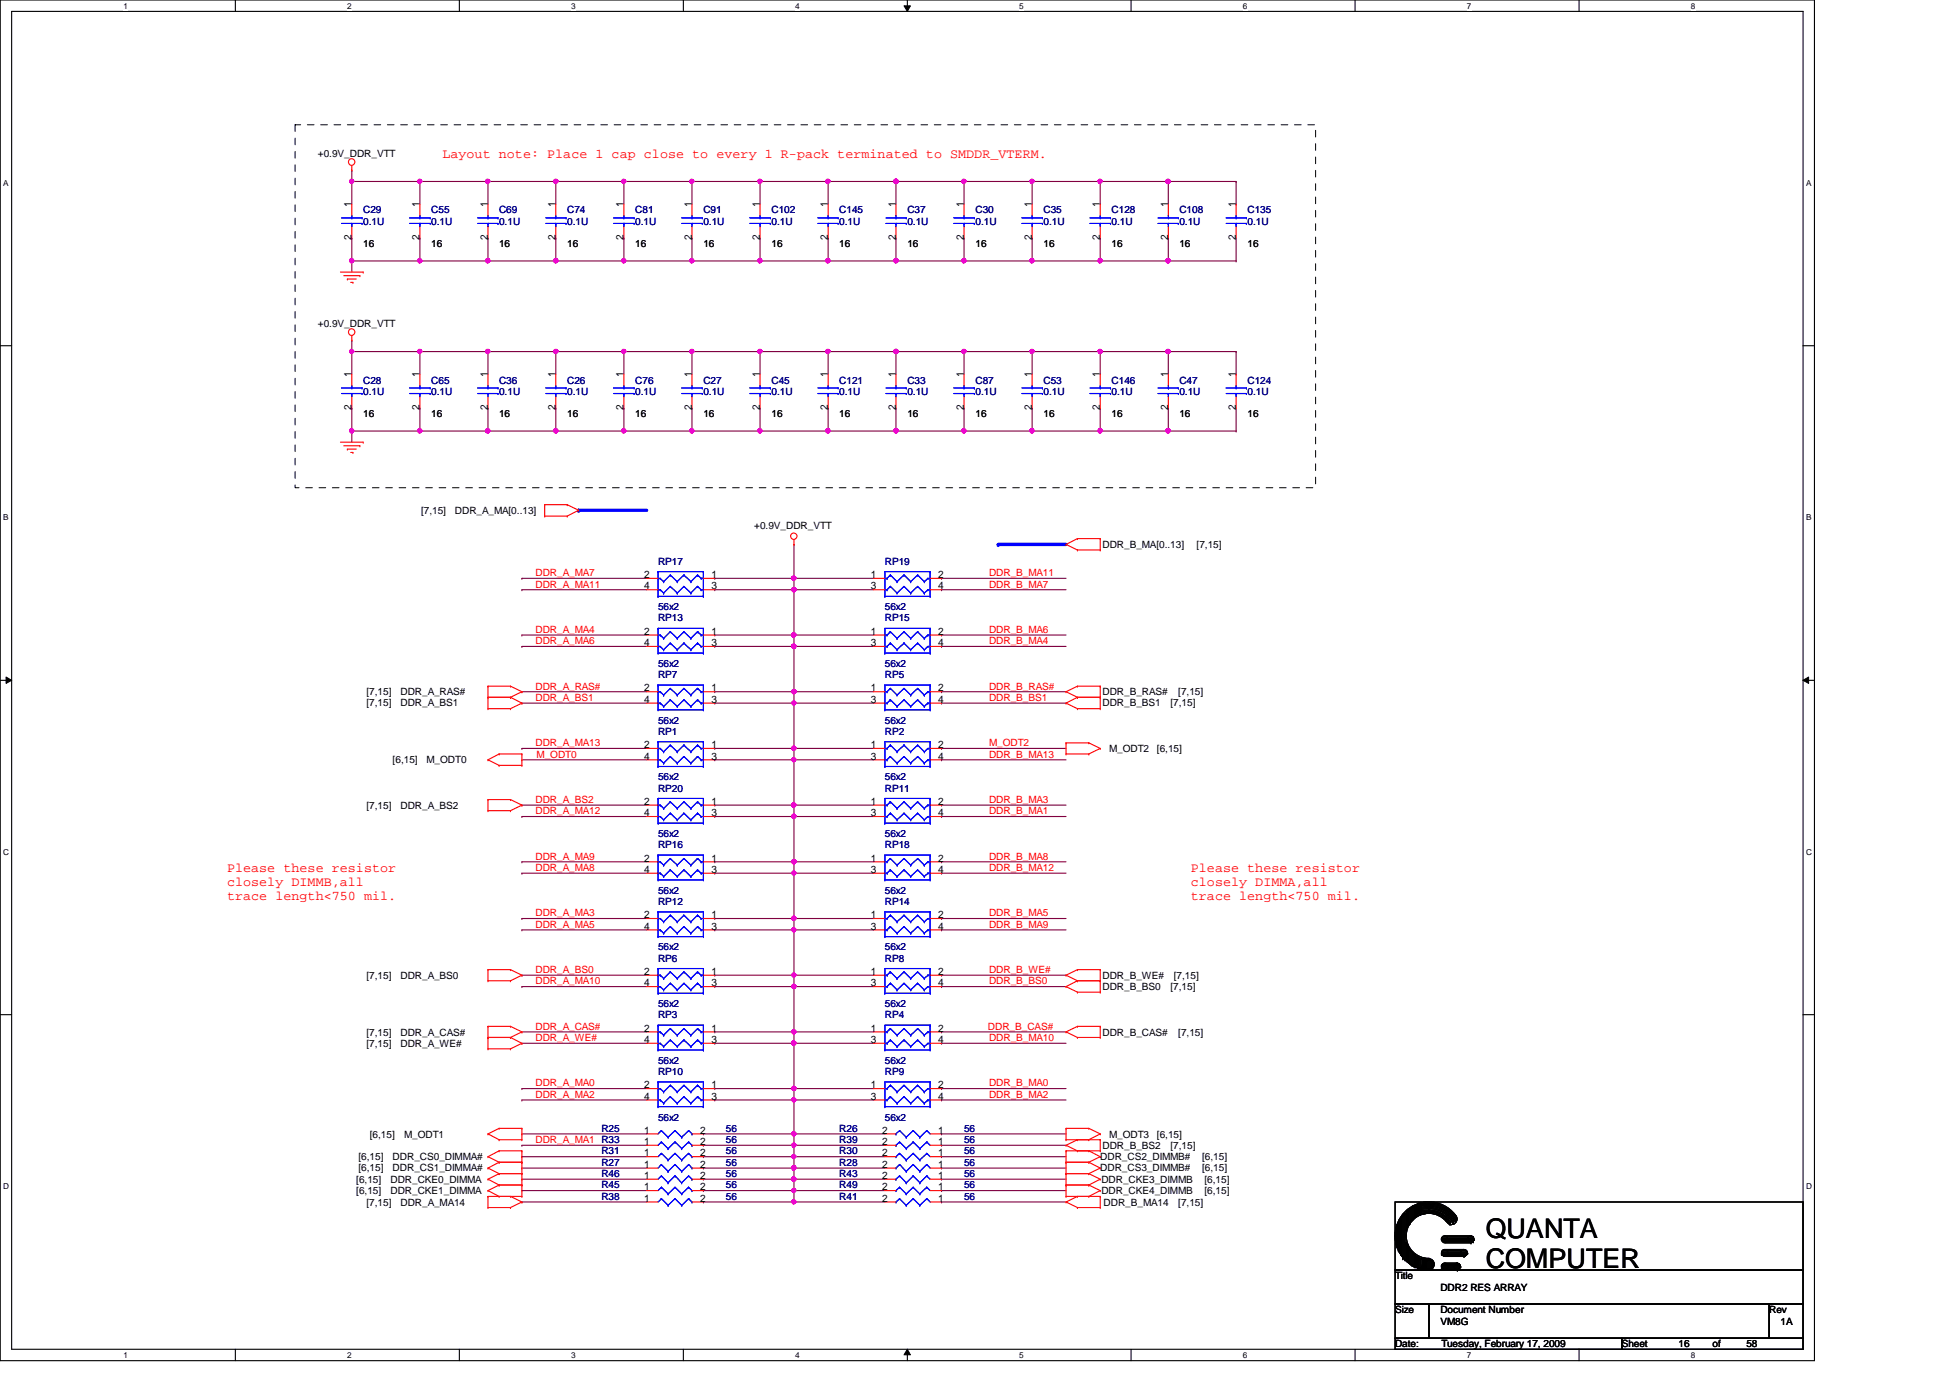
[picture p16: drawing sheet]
<svg xmlns="http://www.w3.org/2000/svg" width="297mm" height="210mm" viewBox="0 0 297 210" stroke-linecap="round" stroke-linejoin="round" font-family="sans-serif">
<defs><g id="words">
<g font-size="4.1">
<text x="226.3" y="188.5">QUANTA</text>
<text x="226.3" y="193.2">COMPUTER</text>
</g>
<g font-size="2" fill="#f00">
<text x="67.4" y="24">Layout note: Place 1 cap close to every 1 R-pack terminated to SMDDR_VTERM.</text>
<text x="34.6" y="132.8">Please these resistor</text>
<text x="34.6" y="135">closely DIMMB,all</text>
<text x="34.6" y="137.1">trace length&lt;750 mil.</text>
<text x="181.4" y="132.8">Please these resistor</text>
<text x="181.4" y="135">closely DIMMA,all</text>
<text x="181.4" y="137.1">trace length&lt;750 mil.</text>
</g>
<g font-size="1.6">
<text x="53.5" y="31.6" transform="rotate(-90 53.5 31.6)">1</text>
<text x="63.9" y="31.6" transform="rotate(-90 63.9 31.6)">1</text>
<text x="74.3" y="31.6" transform="rotate(-90 74.3 31.6)">1</text>
<text x="84.6" y="31.6" transform="rotate(-90 84.6 31.6)">1</text>
<text x="95" y="31.6" transform="rotate(-90 95 31.6)">1</text>
<text x="105.4" y="31.6" transform="rotate(-90 105.4 31.6)">1</text>
<text x="115.7" y="31.6" transform="rotate(-90 115.7 31.6)">1</text>
<text x="126.1" y="31.6" transform="rotate(-90 126.1 31.6)">1</text>
<text x="136.4" y="31.6" transform="rotate(-90 136.4 31.6)">1</text>
<text x="146.8" y="31.6" transform="rotate(-90 146.8 31.6)">1</text>
<text x="157.2" y="31.6" transform="rotate(-90 157.2 31.6)">1</text>
<text x="167.6" y="31.6" transform="rotate(-90 167.6 31.6)">1</text>
<text x="177.9" y="31.6" transform="rotate(-90 177.9 31.6)">1</text>
<text x="188.3" y="31.6" transform="rotate(-90 188.3 31.6)">1</text>
<text x="53.5" y="36.6" transform="rotate(-90 53.5 36.6)">2</text>
<text x="63.9" y="36.6" transform="rotate(-90 63.9 36.6)">2</text>
<text x="74.3" y="36.6" transform="rotate(-90 74.3 36.6)">2</text>
<text x="84.6" y="36.6" transform="rotate(-90 84.6 36.6)">2</text>
<text x="95" y="36.6" transform="rotate(-90 95 36.6)">2</text>
<text x="105.4" y="36.6" transform="rotate(-90 105.4 36.6)">2</text>
<text x="115.7" y="36.6" transform="rotate(-90 115.7 36.6)">2</text>
<text x="126.1" y="36.6" transform="rotate(-90 126.1 36.6)">2</text>
<text x="136.4" y="36.6" transform="rotate(-90 136.4 36.6)">2</text>
<text x="146.8" y="36.6" transform="rotate(-90 146.8 36.6)">2</text>
<text x="157.2" y="36.6" transform="rotate(-90 157.2 36.6)">2</text>
<text x="167.6" y="36.6" transform="rotate(-90 167.6 36.6)">2</text>
<text x="177.9" y="36.6" transform="rotate(-90 177.9 36.6)">2</text>
<text x="188.3" y="36.6" transform="rotate(-90 188.3 36.6)">2</text>
<text x="53.5" y="57.5" transform="rotate(-90 53.5 57.5)">1</text>
<text x="63.9" y="57.5" transform="rotate(-90 63.9 57.5)">1</text>
<text x="74.3" y="57.5" transform="rotate(-90 74.3 57.5)">1</text>
<text x="84.6" y="57.5" transform="rotate(-90 84.6 57.5)">1</text>
<text x="95" y="57.5" transform="rotate(-90 95 57.5)">1</text>
<text x="105.4" y="57.5" transform="rotate(-90 105.4 57.5)">1</text>
<text x="115.7" y="57.5" transform="rotate(-90 115.7 57.5)">1</text>
<text x="126.1" y="57.5" transform="rotate(-90 126.1 57.5)">1</text>
<text x="136.4" y="57.5" transform="rotate(-90 136.4 57.5)">1</text>
<text x="146.8" y="57.5" transform="rotate(-90 146.8 57.5)">1</text>
<text x="157.2" y="57.5" transform="rotate(-90 157.2 57.5)">1</text>
<text x="167.6" y="57.5" transform="rotate(-90 167.6 57.5)">1</text>
<text x="177.9" y="57.5" transform="rotate(-90 177.9 57.5)">1</text>
<text x="188.3" y="57.5" transform="rotate(-90 188.3 57.5)">1</text>
<text x="53.5" y="62.5" transform="rotate(-90 53.5 62.5)">2</text>
<text x="63.9" y="62.5" transform="rotate(-90 63.9 62.5)">2</text>
<text x="74.3" y="62.5" transform="rotate(-90 74.3 62.5)">2</text>
<text x="84.6" y="62.5" transform="rotate(-90 84.6 62.5)">2</text>
<text x="95" y="62.5" transform="rotate(-90 95 62.5)">2</text>
<text x="105.4" y="62.5" transform="rotate(-90 105.4 62.5)">2</text>
<text x="115.7" y="62.5" transform="rotate(-90 115.7 62.5)">2</text>
<text x="126.1" y="62.5" transform="rotate(-90 126.1 62.5)">2</text>
<text x="136.4" y="62.5" transform="rotate(-90 136.4 62.5)">2</text>
<text x="146.8" y="62.5" transform="rotate(-90 146.8 62.5)">2</text>
<text x="157.2" y="62.5" transform="rotate(-90 157.2 62.5)">2</text>
<text x="167.6" y="62.5" transform="rotate(-90 167.6 62.5)">2</text>
<text x="177.9" y="62.5" transform="rotate(-90 177.9 62.5)">2</text>
<text x="188.3" y="62.5" transform="rotate(-90 188.3 62.5)">2</text>
<text x="98.1" y="88.1">2</text>
<text x="98.1" y="89.8">4</text>
<text x="108.4" y="88.1">1</text>
<text x="108.4" y="89.8">3</text>
<text x="132.7" y="88.1">1</text>
<text x="132.7" y="89.8">3</text>
<text x="142.9" y="88.1">2</text>
<text x="142.9" y="89.8">4</text>
<text x="98.1" y="96.7">2</text>
<text x="98.1" y="98.4">4</text>
<text x="108.4" y="96.7">1</text>
<text x="108.4" y="98.4">3</text>
<text x="132.7" y="96.7">1</text>
<text x="132.7" y="98.4">3</text>
<text x="142.9" y="96.7">2</text>
<text x="142.9" y="98.4">4</text>
<text x="98.1" y="105.3">2</text>
<text x="98.1" y="107.1">4</text>
<text x="108.4" y="105.3">1</text>
<text x="108.4" y="107.1">3</text>
<text x="132.7" y="105.3">1</text>
<text x="132.7" y="107.1">3</text>
<text x="142.9" y="105.3">2</text>
<text x="142.9" y="107.1">4</text>
<text x="98.1" y="114">2</text>
<text x="108.4" y="114">1</text>
<text x="132.7" y="114">1</text>
<text x="142.9" y="114">2</text>
<text x="98.1" y="115.7">4</text>
<text x="108.4" y="115.7">3</text>
<text x="132.7" y="115.7">3</text>
<text x="142.9" y="115.7">4</text>
<text x="98.1" y="122.6">2</text>
<text x="98.1" y="124.3">4</text>
<text x="108.4" y="122.6">1</text>
<text x="108.4" y="124.3">3</text>
<text x="132.7" y="122.6">1</text>
<text x="132.7" y="124.3">3</text>
<text x="142.9" y="122.6">2</text>
<text x="142.9" y="124.3">4</text>
<text x="98.1" y="131.2">2</text>
<text x="108.4" y="131.2">1</text>
<text x="132.7" y="131.2">1</text>
<text x="142.9" y="131.2">2</text>
<text x="98.1" y="133">4</text>
<text x="108.4" y="133">3</text>
<text x="132.7" y="133">3</text>
<text x="142.9" y="133">4</text>
<text x="98.1" y="139.9">2</text>
<text x="98.1" y="141.6">4</text>
<text x="108.4" y="139.9">1</text>
<text x="108.4" y="141.6">3</text>
<text x="132.7" y="139.9">1</text>
<text x="132.7" y="141.6">3</text>
<text x="142.9" y="139.9">2</text>
<text x="142.9" y="141.6">4</text>
<text x="98.1" y="148.5">2</text>
<text x="108.4" y="148.5">1</text>
<text x="132.7" y="148.5">1</text>
<text x="142.9" y="148.5">2</text>
<text x="98.1" y="150.2">4</text>
<text x="108.4" y="150.2">3</text>
<text x="132.7" y="150.2">3</text>
<text x="142.9" y="150.2">4</text>
<text x="98.1" y="157.1">2</text>
<text x="98.1" y="158.9">4</text>
<text x="108.4" y="157.1">1</text>
<text x="108.4" y="158.9">3</text>
<text x="132.7" y="157.1">1</text>
<text x="132.7" y="158.9">3</text>
<text x="142.9" y="157.1">2</text>
<text x="142.9" y="158.9">4</text>
<text x="98.1" y="165.8">2</text>
<text x="98.1" y="167.5">4</text>
<text x="108.4" y="165.8">1</text>
<text x="108.4" y="167.5">3</text>
<text x="132.7" y="165.8">1</text>
<text x="132.7" y="167.5">3</text>
<text x="142.9" y="165.8">2</text>
<text x="142.9" y="167.5">4</text>
<text x="98.1" y="172.7">1</text>
<text x="106.6" y="172.7">2</text>
<text x="134.4" y="172.7">2</text>
<text x="142.9" y="172.7">1</text>
<text x="98.1" y="174.4">1</text>
<text x="98.1" y="177.9">1</text>
<text x="98.1" y="179.6">1</text>
<text x="98.1" y="176.1">1</text>
<text x="106.6" y="174.4">2</text>
<text x="106.6" y="177.9">2</text>
<text x="106.6" y="179.6">2</text>
<text x="106.6" y="176.1">2</text>
<text x="134.4" y="174.4">2</text>
<text x="134.4" y="176.1">2</text>
<text x="134.4" y="177.9">2</text>
<text x="134.4" y="179.6">2</text>
<text x="142.9" y="174.4">1</text>
<text x="142.9" y="176.1">1</text>
<text x="142.9" y="177.9">1</text>
<text x="142.9" y="179.6">1</text>
<text x="98.1" y="181.3">1</text>
<text x="98.1" y="183">1</text>
<text x="106.6" y="181.3">2</text>
<text x="106.6" y="183">2</text>
<text x="134.4" y="183">2</text>
<text x="134.4" y="181.3">2</text>
<text x="142.9" y="183">1</text>
<text x="142.9" y="181.3">1</text>
</g>
<g font-size="1.5">
<text x="48.4" y="23.9">+0.9V_DDR_VTT</text>
<text x="55.3" y="37.7">16</text>
<text x="65.7" y="37.7">16</text>
<text x="76" y="37.7">16</text>
<text x="86.4" y="37.7">16</text>
<text x="96.8" y="37.7">16</text>
<text x="107.1" y="37.7">16</text>
<text x="117.5" y="37.7">16</text>
<text x="127.8" y="37.7">16</text>
<text x="138.2" y="37.7">16</text>
<text x="148.6" y="37.7">16</text>
<text x="159" y="37.7">16</text>
<text x="169.3" y="37.7">16</text>
<text x="179.7" y="37.7">16</text>
<text x="190" y="37.7">16</text>
<text x="48.4" y="49.8">+0.9V_DDR_VTT</text>
<text x="55.3" y="63.6">16</text>
<text x="65.7" y="63.6">16</text>
<text x="76" y="63.6">16</text>
<text x="86.4" y="63.6">16</text>
<text x="96.8" y="63.6">16</text>
<text x="107.1" y="63.6">16</text>
<text x="117.5" y="63.6">16</text>
<text x="127.8" y="63.6">16</text>
<text x="138.2" y="63.6">16</text>
<text x="148.6" y="63.6">16</text>
<text x="159" y="63.6">16</text>
<text x="169.3" y="63.6">16</text>
<text x="179.7" y="63.6">16</text>
<text x="190" y="63.6">16</text>
<text x="64.1" y="78.3">[7,15]</text>
<text x="69.3" y="78.3">DDR_A_MA[0..13]</text>
<text x="114.9" y="80.5">+0.9V_DDR_VTT</text>
<text x="167.9" y="83.4">DDR_B_MA[0..13]</text>
<text x="182.3" y="83.4">[7,15]</text>
<text x="55.8" y="105.9">[7,15]</text>
<text x="55.8" y="107.6">[7,15]</text>
<text x="61" y="105.9">DDR_A_RAS#</text>
<text x="61" y="107.6">DDR_A_BS1</text>
<text x="167.9" y="105.9">DDR_B_RAS#</text>
<text x="167.9" y="107.6">DDR_B_BS1</text>
<text x="178.3" y="107.6">[7,15]</text>
<text x="179.5" y="105.9">[7,15]</text>
<text x="59.8" y="116.2">[6,15]</text>
<text x="65" y="116.2">M_ODT0</text>
<text x="168.9" y="114.6">M_ODT2</text>
<text x="176.2" y="114.6">[6,15]</text>
<text x="55.8" y="123.2">[7,15]</text>
<text x="61" y="123.2">DDR_A_BS2</text>
<text x="55.8" y="149.1">[7,15]</text>
<text x="61" y="149.1">DDR_A_BS0</text>
<text x="167.9" y="149.1">DDR_B_WE#</text>
<text x="178.8" y="149.1">[7,15]</text>
<text x="167.9" y="150.8">DDR_B_BS0</text>
<text x="178.3" y="150.8">[7,15]</text>
<text x="55.8" y="157.7">[7,15]</text>
<text x="55.8" y="159.4">[7,15]</text>
<text x="61" y="157.7">DDR_A_CAS#</text>
<text x="61" y="159.4">DDR_A_WE#</text>
<text x="167.9" y="157.7">DDR_B_CAS#</text>
<text x="179.5" y="157.7">[7,15]</text>
<text x="56.3" y="173.3">[6,15]</text>
<text x="61.5" y="173.3">M_ODT1</text>
<text x="168.9" y="173.3">M_ODT3</text>
<text x="176.2" y="173.3">[6,15]</text>
<text x="54.6" y="176.7">[6,15]</text>
<text x="54.6" y="178.4">[6,15]</text>
<text x="59.8" y="176.7">DDR_CS0_DIMMA#</text>
<text x="59.8" y="178.4">DDR_CS1_DIMMA#</text>
<text x="167.6" y="178.4">DDR_CS3_DIMMB#</text>
<text x="167.6" y="176.7">DDR_CS2_DIMMB#</text>
<text x="167.9" y="175">DDR_B_BS2</text>
<text x="178.3" y="175">[7,15]</text>
<text x="183.1" y="178.4">[6,15]</text>
<text x="183.1" y="176.7">[6,15]</text>
<text x="54.3" y="180.2">[6,15]</text>
<text x="54.3" y="181.9">[6,15]</text>
<text x="55.8" y="183.6">[7,15]</text>
<text x="59.5" y="180.2">DDR_CKE0_DIMMA</text>
<text x="59.5" y="181.9">DDR_CKE1_DIMMA</text>
<text x="61" y="183.6">DDR_A_MA14</text>
<text x="167.8" y="181.9">DDR_CKE4_DIMMB</text>
<text x="167.8" y="180.2">DDR_CKE3_DIMMB</text>
<text x="168.1" y="183.6">DDR_B_MA14</text>
<text x="179.5" y="183.6">[7,15]</text>
<text x="183.5" y="181.9">[6,15]</text>
<text x="183.5" y="180.2">[6,15]</text>
<text x="212.5" y="194.9">Title</text>
<text x="219.4" y="196.6">DDR2 RES ARRAY</text>
<text x="212.5" y="200">Size</text>
<text x="219.4" y="200">Document Number</text>
<text x="219.4" y="201.8">VM8G</text>
<text x="269.5" y="200">Rev</text>
<text x="271.2" y="201.8">1A</text>
<text x="212.5" y="205.2">Date:</text>
<text x="219.6" y="205.2">Tuesday, February 17, 2009</text>
<text x="247.1" y="205.2">Sheet</text>
<text x="255.7" y="205.2">16</text>
<text x="260.9" y="205.2">of</text>
<text x="266" y="205.2">58</text>
</g>
<g font-size="1.5" fill="#000080">
<text x="55.3" y="32.5">C29</text>
<text x="55.3" y="34.2">0.1U</text>
<text x="65.7" y="32.5">C55</text>
<text x="65.7" y="34.2">0.1U</text>
<text x="76" y="32.5">C69</text>
<text x="76" y="34.2">0.1U</text>
<text x="86.4" y="32.5">C74</text>
<text x="86.4" y="34.2">0.1U</text>
<text x="96.8" y="32.5">C81</text>
<text x="96.8" y="34.2">0.1U</text>
<text x="107.1" y="32.5">C91</text>
<text x="107.1" y="34.2">0.1U</text>
<text x="117.5" y="32.5">C102</text>
<text x="117.5" y="34.2">0.1U</text>
<text x="127.8" y="32.5">C145</text>
<text x="127.8" y="34.2">0.1U</text>
<text x="138.2" y="32.5">C37</text>
<text x="138.2" y="34.2">0.1U</text>
<text x="148.6" y="32.5">C30</text>
<text x="148.6" y="34.2">0.1U</text>
<text x="159" y="32.5">C35</text>
<text x="159" y="34.2">0.1U</text>
<text x="169.3" y="32.5">C128</text>
<text x="169.3" y="34.2">0.1U</text>
<text x="179.7" y="32.5">C108</text>
<text x="179.7" y="34.2">0.1U</text>
<text x="190" y="32.5">C135</text>
<text x="190" y="34.2">0.1U</text>
<text x="55.3" y="58.4">C28</text>
<text x="65.7" y="58.4">C65</text>
<text x="76" y="58.4">C36</text>
<text x="86.4" y="58.4">C26</text>
<text x="96.8" y="58.4">C76</text>
<text x="107.1" y="58.4">C27</text>
<text x="117.5" y="58.4">C45</text>
<text x="127.8" y="58.4">C121</text>
<text x="138.2" y="58.4">C33</text>
<text x="148.6" y="58.4">C87</text>
<text x="159" y="58.4">C53</text>
<text x="169.3" y="58.4">C146</text>
<text x="179.7" y="58.4">C47</text>
<text x="190" y="58.4">C124</text>
<text x="55.3" y="60.1">0.1U</text>
<text x="65.7" y="60.1">0.1U</text>
<text x="76" y="60.1">0.1U</text>
<text x="86.4" y="60.1">0.1U</text>
<text x="96.8" y="60.1">0.1U</text>
<text x="107.1" y="60.1">0.1U</text>
<text x="117.5" y="60.1">0.1U</text>
<text x="127.8" y="60.1">0.1U</text>
<text x="138.2" y="60.1">0.1U</text>
<text x="148.6" y="60.1">0.1U</text>
<text x="159" y="60.1">0.1U</text>
<text x="169.3" y="60.1">0.1U</text>
<text x="179.7" y="60.1">0.1U</text>
<text x="190" y="60.1">0.1U</text>
<text x="100.2" y="86">RP17</text>
<text x="134.8" y="86">RP19</text>
<text x="100.2" y="93">56x2</text>
<text x="100.2" y="94.7">RP13</text>
<text x="134.8" y="93">56x2</text>
<text x="134.8" y="94.7">RP15</text>
<text x="100.2" y="101.6">56x2</text>
<text x="134.8" y="101.6">56x2</text>
<text x="100.2" y="103.3">RP7</text>
<text x="134.8" y="103.3">RP5</text>
<text x="100.2" y="111.9">RP1</text>
<text x="100.2" y="110.2">56x2</text>
<text x="134.8" y="110.2">56x2</text>
<text x="134.8" y="111.9">RP2</text>
<text x="100.2" y="118.9">56x2</text>
<text x="134.8" y="118.9">56x2</text>
<text x="100.2" y="120.6">RP20</text>
<text x="134.8" y="120.6">RP11</text>
<text x="100.2" y="129.2">RP16</text>
<text x="100.2" y="127.5">56x2</text>
<text x="134.8" y="129.2">RP18</text>
<text x="134.8" y="127.5">56x2</text>
<text x="100.2" y="136.1">56x2</text>
<text x="100.2" y="137.8">RP12</text>
<text x="134.8" y="136.1">56x2</text>
<text x="134.8" y="137.8">RP14</text>
<text x="100.2" y="144.8">56x2</text>
<text x="100.2" y="146.5">RP6</text>
<text x="134.8" y="146.5">RP8</text>
<text x="134.8" y="144.8">56x2</text>
<text x="100.2" y="155.1">RP3</text>
<text x="100.2" y="153.4">56x2</text>
<text x="134.8" y="153.4">56x2</text>
<text x="134.8" y="155.1">RP4</text>
<text x="100.2" y="162.1">56x2</text>
<text x="100.2" y="163.7">RP10</text>
<text x="134.8" y="163.7">RP9</text>
<text x="134.8" y="162.1">56x2</text>
<text x="91.6" y="172.4">R25</text>
<text x="100.2" y="170.7">56x2</text>
<text x="110.6" y="172.4">56</text>
<text x="127.8" y="172.4">R26</text>
<text x="134.8" y="170.7">56x2</text>
<text x="146.9" y="172.4">56</text>
<text x="91.6" y="177.6">R27</text>
<text x="91.6" y="179.3">R46</text>
<text x="91.6" y="175.9">R31</text>
<text x="110.6" y="174.1">56</text>
<text x="110.6" y="177.6">56</text>
<text x="110.6" y="179.3">56</text>
<text x="110.6" y="175.9">56</text>
<text x="127.8" y="174.1">R39</text>
<text x="127.8" y="175.9">R30</text>
<text x="127.8" y="177.6">R28</text>
<text x="127.8" y="179.3">R43</text>
<text x="146.9" y="174.1">56</text>
<text x="146.9" y="175.9">56</text>
<text x="146.9" y="177.6">56</text>
<text x="146.9" y="179.3">56</text>
<text x="91.6" y="181">R45</text>
<text x="91.6" y="182.8">R38</text>
<text x="110.6" y="181">56</text>
<text x="110.6" y="182.8">56</text>
<text x="127.8" y="182.8">R41</text>
<text x="127.8" y="181">R49</text>
<text x="146.9" y="182.8">56</text>
<text x="146.9" y="181">56</text>
</g>
<g font-size="1.5" fill="#f00">
<text x="81.6" y="87.8">DDR_A_MA7</text>
<text x="81.6" y="89.5">DDR_A_MA11</text>
<text x="150.7" y="87.8">DDR_B_MA11</text>
<text x="150.7" y="89.5">DDR_B_MA7</text>
<text x="81.6" y="96.4">DDR_A_MA4</text>
<text x="81.6" y="98.1">DDR_A_MA6</text>
<text x="150.7" y="96.4">DDR_B_MA6</text>
<text x="150.7" y="98.1">DDR_B_MA4</text>
<text x="81.6" y="105">DDR_A_RAS#</text>
<text x="81.6" y="106.8">DDR_A_BS1</text>
<text x="150.7" y="105">DDR_B_RAS#</text>
<text x="150.7" y="106.8">DDR_B_BS1</text>
<text x="81.6" y="113.7">DDR_A_MA13</text>
<text x="150.7" y="113.7">M_ODT2</text>
<text x="81.7" y="115.4">M_ODT0</text>
<text x="150.7" y="115.4">DDR_B_MA13</text>
<text x="81.6" y="122.3">DDR_A_BS2</text>
<text x="81.6" y="124">DDR_A_MA12</text>
<text x="150.7" y="122.3">DDR_B_MA3</text>
<text x="150.7" y="124">DDR_B_MA1</text>
<text x="81.6" y="130.9">DDR_A_MA9</text>
<text x="150.7" y="130.9">DDR_B_MA8</text>
<text x="81.6" y="132.7">DDR_A_MA8</text>
<text x="150.7" y="132.7">DDR_B_MA12</text>
<text x="81.6" y="139.6">DDR_A_MA3</text>
<text x="81.6" y="141.3">DDR_A_MA5</text>
<text x="150.7" y="139.6">DDR_B_MA5</text>
<text x="150.7" y="141.3">DDR_B_MA9</text>
<text x="81.6" y="149.9">DDR_A_MA10</text>
<text x="81.6" y="148.2">DDR_A_BS0</text>
<text x="150.7" y="149.9">DDR_B_BS0</text>
<text x="150.7" y="148.2">DDR_B_WE#</text>
<text x="81.6" y="156.8">DDR_A_CAS#</text>
<text x="81.6" y="158.6">DDR_A_WE#</text>
<text x="150.5" y="156.8">DDR_B_CAS#</text>
<text x="150.7" y="158.6">DDR_B_MA10</text>
<text x="81.6" y="165.5">DDR_A_MA0</text>
<text x="81.6" y="167.2">DDR_A_MA2</text>
<text x="150.7" y="167.2">DDR_B_MA2</text>
<text x="150.7" y="165.5">DDR_B_MA0</text>
<text x="81.6" y="174.1">DDR_A_MA1 R33</text>
</g>
<g font-size="1.3">
<text x="18.8" y="1.4">1</text>
<text x="52.9" y="1.4">2</text>
<text x="87" y="1.4">3</text>
<text x="121.1" y="1.4">4</text>
<text x="155.2" y="1.4">5</text>
<text x="189.3" y="1.4">6</text>
<text x="223.4" y="1.4">7</text>
<text x="257.6" y="1.4">8</text>
<text x=".5" y="28.3">A</text>
<text x="275.1" y="28.3">A</text>
<text x=".5" y="79.2">B</text>
<text x="275.1" y="79.2">B</text>
<text x=".5" y="130.2">C</text>
<text x="275.1" y="130.2">C</text>
<text x=".5" y="181.1">D</text>
<text x="275.1" y="181.1">D</text>
<text x="18.8" y="206.9">1</text>
<text x="52.9" y="206.9">2</text>
<text x="87" y="206.9">3</text>
<text x="121.1" y="206.9">4</text>
<text x="155.2" y="206.9">5</text>
<text x="189.3" y="206.9">6</text>
<text x="223.4" y="206.9">7</text>
<text x="257.6" y="206.9">8</text>
</g>
</g></defs>
<path d="M0 0h276.4v207.3h-276.4zM1.8 1.7h272.9v203.8h-272.9z" fill="none" stroke="#000" stroke-width=".17"/>
<g fill="#fff">
<path d="M18.8 .2h.7v1.4h-.7z"/>
<path d="M18.8 205.7h.7v1.4h-.7z"/>
</g>
<path d="M35.9 0v1.7M35.9 205.5v1.8" fill="none" stroke="#000" stroke-width=".17"/>
<g fill="#fff">
<path d="M52.9 .2h.6v1.4h-.6z"/>
<path d="M52.9 205.7h.6v1.4h-.6z"/>
</g>
<path d="M70 0v1.7M70 205.5v1.8" fill="none" stroke="#000" stroke-width=".17"/>
<g fill="#fff">
<path d="M87 .2h.7v1.4h-.7z"/>
<path d="M87 205.7h.7v1.4h-.7z"/>
</g>
<path d="M104.1 0v1.7M104.1 205.5v1.8" fill="none" stroke="#000" stroke-width=".17"/>
<g fill="#fff">
<path d="M121.1 .2h.7v1.4h-.7z"/>
<path d="M121.1 205.7h.7v1.4h-.7z"/>
</g>
<path d="M138.2 0v1.7M138.2 205.5v1.8" fill="none" stroke="#000" stroke-width=".17"/>
<path d="M137.7 .9h1l-.5 .8zM138.2 205.5l.5 .9h-1z" fill="#000"/>
<path d="M137.7 .9h1l-.5 .8zM138.2 205.5l.5 .9h-1z" fill="none" stroke="#000" stroke-width=".15"/>
<g fill="#fff">
<path d="M155.2 .2h.7v1.4h-.7z"/>
<path d="M155.2 205.7h.7v1.4h-.7z"/>
</g>
<path d="M172.3 0v1.7M172.3 205.5v1.8" fill="none" stroke="#000" stroke-width=".17"/>
<g fill="#fff">
<path d="M189.3 .2h.7v1.4h-.7z"/>
<path d="M189.3 205.7h.7v1.4h-.7z"/>
</g>
<path d="M206.4 0v1.7M206.4 205.5v1.8" fill="none" stroke="#000" stroke-width=".17"/>
<g fill="#fff">
<path d="M223.4 .2h.7v1.4h-.7z"/>
<path d="M223.4 205.7h.7v1.4h-.7z"/>
</g>
<path d="M240.5 0v1.7M240.5 205.5v1.8" fill="none" stroke="#000" stroke-width=".17"/>
<g fill="#fff">
<path d="M257.6 .2h.6v1.4h-.6z"/>
<path d="M257.6 205.7h.6v1.4h-.6z"/>
<path d="M.5 27.2h.8v1.4h-.8z"/>
<path d="M275.1 27.2h.8v1.4h-.8z"/>
<path d="M.5 78.1h.8v1.4h-.8z"/>
<path d="M275.1 78.1h.8v1.4h-.8z"/>
</g>
<path d="M0 52.7h1.8M274.7 52.7h1.7" fill="none" stroke="#000" stroke-width=".17"/>
<g fill="#fff">
<path d="M.5 129.1h.9v1.4h-.9z"/>
<path d="M275.1 129.1h.9v1.4h-.9z"/>
</g>
<path d="M0 103.6h1.8M274.7 103.6h1.7" fill="none" stroke="#000" stroke-width=".17"/>
<path d="M.9 103.1l.9 .5-.9 .5zM274.7 103.6l.8-.5v1z" fill="#000"/>
<path d="M.9 103.1l.9 .5-.9 .5zM274.7 103.6l.8-.5v1z" fill="none" stroke="#000" stroke-width=".15"/>
<g fill="#fff">
<path d="M.5 180h.9v1.4h-.9z"/>
<path d="M275.1 180h.9v1.4h-.9z"/>
</g>
<path d="M0 154.6h1.8M274.7 154.6h1.7" fill="none" stroke="#000" stroke-width=".17"/>
<path d="M53.6 27.6h.1M53.6 27.6v3.5M105.4 27.6h.1M105.4 36.3h.1M105.4 27.6v3.5M105.4 36.3v3.5" fill="none" stroke="#800040" stroke-width=".17"/>
<circle cx="105.4" cy="39.7" r=".33" fill="#f0f"/>
<circle cx="105.4" cy="39.7" r=".33" fill="none" stroke="#f0f" stroke-width=".17"/>
<path d="M95 27.6h.1M95 27.6h20.8M105.4 27.6h.1" fill="none" stroke="#800040" stroke-width=".17"/>
<circle cx="115.8" cy="27.6" r=".32" fill="#f0f"/>
<circle cx="115.8" cy="27.6" r=".32" fill="none" stroke="#f0f" stroke-width=".17"/>
<circle cx="105.4" cy="27.6" r=".32" fill="#f0f"/>
<circle cx="105.4" cy="27.6" r=".32" fill="none" stroke="#f0f" stroke-width=".17"/>
<path d="M105.4 39.8h.1M105.4 39.8h10.4M115.8 27.6h.1M115.8 27.6v3.5M126.1 27.6h.1M126.1 27.6v3.5" fill="none" stroke="#800040" stroke-width=".17"/>
<circle cx="115.7" cy="39.7" r=".33" fill="#f0f"/>
<circle cx="115.7" cy="39.7" r=".33" fill="none" stroke="#f0f" stroke-width=".17"/>
<path d="M115.8 36.3h.1M115.8 36.3v3.5M126.1 36.3h.1M126.1 27.6h.1M126.1 36.3v3.5M126.1 27.6h10.4M136.5 27.6h.1M136.5 27.6v3.5" fill="none" stroke="#800040" stroke-width=".17"/>
<circle cx="136.5" cy="27.6" r=".33" fill="#f0f"/>
<circle cx="136.5" cy="27.6" r=".33" fill="none" stroke="#f0f" stroke-width=".17"/>
<circle cx="126.1" cy="27.6" r=".33" fill="#f0f"/>
<circle cx="126.1" cy="27.6" r=".33" fill="none" stroke="#f0f" stroke-width=".17"/>
<path d="M126.1 39.8h.1M136.5 36.3h.1M136.5 36.3v3.5h-10.4" fill="none" stroke="#800040" stroke-width=".17"/>
<circle cx="126.1" cy="39.7" r=".34" fill="#f0f"/>
<circle cx="126.1" cy="39.7" r=".34" fill="none" stroke="#f0f" stroke-width=".17"/>
<path d="M115.8 39.8h.1M115.8 39.8h10.3M136.5 27.6h.1M136.5 27.6h10.4" fill="none" stroke="#800040" stroke-width=".17"/>
<circle cx="146.8" cy="27.6" r=".32" fill="#f0f"/>
<circle cx="146.8" cy="27.6" r=".32" fill="none" stroke="#f0f" stroke-width=".17"/>
<circle cx="136.5" cy="27.6" r=".33" fill="#f0f"/>
<circle cx="136.5" cy="27.6" r=".33" fill="none" stroke="#f0f" stroke-width=".17"/>
<path d="M157.2 36.3h.1M157.2 36.3v3.5" fill="none" stroke="#800040" stroke-width=".17"/>
<circle cx="157.2" cy="39.7" r=".33" fill="#f0f"/>
<circle cx="157.2" cy="39.7" r=".33" fill="none" stroke="#f0f" stroke-width=".17"/>
<path d="M146.9 27.6h.1M146.9 27.6v3.5M146.9 27.6h10.3M157.2 27.6h.1M157.2 27.6v3.5" fill="none" stroke="#800040" stroke-width=".17"/>
<circle cx="157.2" cy="27.6" r=".32" fill="#f0f"/>
<circle cx="157.2" cy="27.6" r=".32" fill="none" stroke="#f0f" stroke-width=".17"/>
<path d="M136.5 39.8h.1M136.5 39.8h10.4" fill="none" stroke="#800040" stroke-width=".17"/>
<circle cx="146.8" cy="39.7" r=".33" fill="#f0f"/>
<circle cx="146.8" cy="39.7" r=".33" fill="none" stroke="#f0f" stroke-width=".17"/>
<circle cx="136.5" cy="39.7" r=".34" fill="#f0f"/>
<circle cx="136.5" cy="39.7" r=".34" fill="none" stroke="#f0f" stroke-width=".17"/>
<path d="M146.9 36.3h.1M146.9 39.8h.1M146.9 36.3v3.5M146.9 39.8h10.3" fill="none" stroke="#800040" stroke-width=".17"/>
<path d="M88.1 77.7h10.4" fill="none" stroke="#00f" stroke-width=".51"/>
<circle cx="88.1" cy="77.7" r=".25" fill="#00f"/>
<path d="M64 27.6h.1M64 27.6h20.7M74.3 27.6h.1M84.7 27.6h.1M84.7 27.6v3.5" fill="none" stroke="#800040" stroke-width=".17"/>
<circle cx="74.3" cy="27.6" r=".33" fill="#f0f"/>
<circle cx="74.3" cy="27.6" r=".33" fill="none" stroke="#f0f" stroke-width=".17"/>
<circle cx="63.9" cy="27.6" r=".32" fill="#f0f"/>
<circle cx="63.9" cy="27.6" r=".32" fill="none" stroke="#f0f" stroke-width=".17"/>
<path d="M64 27.6h.1M64 27.6v3.5M74.3 27.6h.1M74.3 27.6v3.5M84.7 27.6h.1M84.7 27.6h10.3M95 27.6h.1M95 27.6v3.5" fill="none" stroke="#800040" stroke-width=".17"/>
<circle cx="95" cy="27.6" r=".32" fill="#f0f"/>
<circle cx="95" cy="27.6" r=".32" fill="none" stroke="#f0f" stroke-width=".17"/>
<circle cx="84.7" cy="27.6" r=".33" fill="#f0f"/>
<circle cx="84.7" cy="27.6" r=".33" fill="none" stroke="#f0f" stroke-width=".17"/>
<path d="M53.6 36.3h.1M53.6 39.8h.1M53.6 36.3v5.1M74.3 39.8h.1M74.3 39.8h10.4" fill="none" stroke="#800040" stroke-width=".17"/>
<circle cx="74.3" cy="39.7" r=".34" fill="#f0f"/>
<circle cx="74.3" cy="39.7" r=".34" fill="none" stroke="#f0f" stroke-width=".17"/>
<path d="M84.7 39.8h.1M84.7 39.8h10.3" fill="none" stroke="#800040" stroke-width=".17"/>
<circle cx="84.7" cy="39.7" r=".34" fill="#f0f"/>
<circle cx="84.7" cy="39.7" r=".34" fill="none" stroke="#f0f" stroke-width=".17"/>
<path d="M64 36.3h.1M64 39.8h.1M64 36.3v3.5M74.3 36.3h.1M74.3 36.3v3.5h-10.3M84.7 36.3h.1M84.7 36.3v3.5M95 36.3h.1M95 36.3v3.5" fill="none" stroke="#800040" stroke-width=".17"/>
<circle cx="63.9" cy="39.7" r=".33" fill="#f0f"/>
<circle cx="63.9" cy="39.7" r=".33" fill="none" stroke="#f0f" stroke-width=".17"/>
<path d="M53.6 27.6h.1M53.6 27.6h10.4" fill="none" stroke="#800040" stroke-width=".17"/>
<circle cx="53.6" cy="27.6" r=".32" fill="#f0f"/>
<circle cx="53.6" cy="27.6" r=".32" fill="none" stroke="#f0f" stroke-width=".17"/>
<path d="M95 39.8h.1M95 39.8h10.4" fill="none" stroke="#800040" stroke-width=".17"/>
<circle cx="95" cy="39.7" r=".33" fill="#f0f"/>
<circle cx="95" cy="39.7" r=".33" fill="none" stroke="#f0f" stroke-width=".17"/>
<path d="M53.6 25.9h.1M53.6 39.8h.1M53.6 25.9v1.7M53.6 39.8h10.4" fill="none" stroke="#800040" stroke-width=".17"/>
<circle cx="53.6" cy="39.7" r=".33" fill="#f0f"/>
<circle cx="53.6" cy="39.7" r=".33" fill="none" stroke="#f0f" stroke-width=".17"/>
<path d="M115.8 27.6h.1M115.8 27.6h10.3M167.6 27.6h.1M167.6 27.6h10.4" fill="none" stroke="#800040" stroke-width=".17"/>
<circle cx="177.9" cy="27.6" r=".33" fill="#f0f"/>
<circle cx="177.9" cy="27.6" r=".33" fill="none" stroke="#f0f" stroke-width=".17"/>
<circle cx="167.6" cy="27.6" r=".32" fill="#f0f"/>
<circle cx="167.6" cy="27.6" r=".32" fill="none" stroke="#f0f" stroke-width=".17"/>
<path d="M157.2 39.8h.1M167.6 27.6h.1M167.6 36.3h.1M167.6 39.8h.1M167.6 27.6v3.5M167.6 36.3v3.5M178 27.6h.1M178 36.3h.1M178 27.6v3.5M178 36.3v3.5h-20.8" fill="none" stroke="#800040" stroke-width=".17"/>
<circle cx="177.9" cy="39.7" r=".34" fill="#f0f"/>
<circle cx="177.9" cy="39.7" r=".34" fill="none" stroke="#f0f" stroke-width=".17"/>
<circle cx="167.6" cy="39.7" r=".33" fill="#f0f"/>
<circle cx="167.6" cy="39.7" r=".33" fill="none" stroke="#f0f" stroke-width=".17"/>
<path d="M108.9 167.6h.1M108.9 167.6h12M120.9 179.6h.1M120.9 179.6v1.8" fill="none" stroke="#800040" stroke-width=".17"/>
<circle cx="120.9" cy="181.3" r=".32" fill="#f0f"/>
<circle cx="120.9" cy="181.3" r=".32" fill="none" stroke="#f0f" stroke-width=".17"/>
<circle cx="120.9" cy="179.6" r=".33" fill="#f0f"/>
<circle cx="120.9" cy="179.6" r=".33" fill="none" stroke="#f0f" stroke-width=".17"/>
<path d="M108.9 96.7h.1M108.9 98.5h.1M108.9 96.7h12M108.9 98.5h12M79.5 150.3h.1M79.5 150.3h19" fill="none" stroke="#800040" stroke-width=".17"/>
<circle cx="120.9" cy="98.4" r=".32" fill="#f0f"/>
<circle cx="120.9" cy="98.4" r=".32" fill="none" stroke="#f0f" stroke-width=".17"/>
<path d="M108.9 107.1h.1M108.9 105.4h.1M108.9 107.1h12M108.9 105.4h12" fill="none" stroke="#800040" stroke-width=".17"/>
<circle cx="120.9" cy="105.3" r=".32" fill="#f0f"/>
<circle cx="120.9" cy="105.3" r=".32" fill="none" stroke="#f0f" stroke-width=".17"/>
<path d="M108.9 88.1h.1M108.9 89.8h.1M108.9 88.1h12M108.9 89.8h12" fill="none" stroke="#800040" stroke-width=".17"/>
<circle cx="120.9" cy="89.8" r=".32" fill="#f0f"/>
<circle cx="120.9" cy="89.8" r=".32" fill="none" stroke="#f0f" stroke-width=".17"/>
<path d="M108.9 114h.1M108.9 115.7h.1M108.9 114h12M108.9 115.7h12M108.9 124.4h.1M108.9 122.6h.1M108.9 131.3h.1M108.9 124.4h12M108.9 122.6h12M108.9 131.3h12" fill="none" stroke="#800040" stroke-width=".17"/>
<circle cx="120.9" cy="131.2" r=".32" fill="#f0f"/>
<circle cx="120.9" cy="131.2" r=".32" fill="none" stroke="#f0f" stroke-width=".17"/>
<path d="M108.9 139.9h.1M108.9 133h.1M108.9 139.9h12M108.9 133h12M108.9 141.6h.1M108.9 150.3h.1M108.9 141.6h12M108.9 150.3h12" fill="none" stroke="#800040" stroke-width=".17"/>
<circle cx="120.9" cy="150.3" r=".32" fill="#f0f"/>
<circle cx="120.9" cy="150.3" r=".32" fill="none" stroke="#f0f" stroke-width=".17"/>
<path d="M108.9 158.9h.1M108.9 158.9h12" fill="none" stroke="#800040" stroke-width=".17"/>
<circle cx="120.9" cy="158.9" r=".32" fill="#f0f"/>
<circle cx="120.9" cy="158.9" r=".32" fill="none" stroke="#f0f" stroke-width=".17"/>
<path d="M108.9 148.5h.1M108.9 157.2h.1M108.9 148.5h12M108.9 157.2h12" fill="none" stroke="#800040" stroke-width=".17"/>
<circle cx="120.9" cy="157.2" r=".32" fill="#f0f"/>
<circle cx="120.9" cy="157.2" r=".32" fill="none" stroke="#f0f" stroke-width=".17"/>
<path d="M108.9 165.8h.1M108.9 165.8h12" fill="none" stroke="#800040" stroke-width=".17"/>
<circle cx="120.9" cy="165.8" r=".32" fill="#f0f"/>
<circle cx="120.9" cy="165.8" r=".32" fill="none" stroke="#f0f" stroke-width=".17"/>
<path d="M157.2 27.6h.1M157.2 27.6h10.4M79.5 105.4h.1M79.5 107.1h.1M79.5 105.4h19M79.5 107.1h19M120.9 105.4h.1M120.9 105.4v1.7" fill="none" stroke="#800040" stroke-width=".17"/>
<circle cx="120.9" cy="105.3" r=".32" fill="#f0f"/>
<circle cx="120.9" cy="105.3" r=".32" fill="none" stroke="#f0f" stroke-width=".17"/>
<path d="M120.9 158.9h.1M120.9 158.9v6.9" fill="none" stroke="#800040" stroke-width=".17"/>
<circle cx="120.9" cy="165.8" r=".32" fill="#f0f"/>
<circle cx="120.9" cy="165.8" r=".32" fill="none" stroke="#f0f" stroke-width=".17"/>
<circle cx="120.9" cy="158.9" r=".32" fill="#f0f"/>
<circle cx="120.9" cy="158.9" r=".32" fill="none" stroke="#f0f" stroke-width=".17"/>
<path d="M120.9 148.5h.1M120.9 148.5v1.8" fill="none" stroke="#800040" stroke-width=".17"/>
<circle cx="120.9" cy="150.3" r=".32" fill="#f0f"/>
<circle cx="120.9" cy="150.3" r=".32" fill="none" stroke="#f0f" stroke-width=".17"/>
<circle cx="120.9" cy="148.5" r=".32" fill="#f0f"/>
<circle cx="120.9" cy="148.5" r=".32" fill="none" stroke="#f0f" stroke-width=".17"/>
<path d="M120.9 157.2h.1M120.9 157.2v1.7M120.9 165.8h.1M120.9 165.8v1.8" fill="none" stroke="#800040" stroke-width=".17"/>
<circle cx="120.9" cy="158.9" r=".32" fill="#f0f"/>
<circle cx="120.9" cy="158.9" r=".32" fill="none" stroke="#f0f" stroke-width=".17"/>
<circle cx="120.9" cy="157.2" r=".32" fill="#f0f"/>
<circle cx="120.9" cy="157.2" r=".32" fill="none" stroke="#f0f" stroke-width=".17"/>
<g fill="none" stroke="#800040" stroke-width=".17">
<path d="M120.9 88.1h.1M120.9 88.1v1.7M120.9 150.3h.1M120.9 150.3v6.9M79.5 172.7h.1M79.5 174.5h.1M79.5 176.2h.1M79.5 177.9h.1M79.5 179.6h.1M79.5 172.7h19M79.5 174.5h19M79.5 176.2h19"/>
<path d="M79.5 177.9h19M79.5 179.6h19M107.1 172.7h.1M107.1 174.5h.1M107.1 176.2h.1M107.1 177.9h.1M107.1 179.6h.1M107.1 172.7h13.8M107.1 174.5h13.8M107.1 176.2h13.8M107.1 177.9h13.8M107.1 179.6h13.8"/>
<path d="M79.5 181.4h.1M79.5 181.4h19"/>
</g>
<circle cx="120.9" cy="89.8" r=".32" fill="#f0f"/>
<circle cx="120.9" cy="89.8" r=".32" fill="none" stroke="#f0f" stroke-width=".17"/>
<path d="M120.9 96.7h.1M120.9 96.7v1.8" fill="none" stroke="#800040" stroke-width=".17"/>
<circle cx="120.9" cy="98.4" r=".32" fill="#f0f"/>
<circle cx="120.9" cy="98.4" r=".32" fill="none" stroke="#f0f" stroke-width=".17"/>
<circle cx="120.9" cy="96.7" r=".32" fill="#f0f"/>
<circle cx="120.9" cy="96.7" r=".32" fill="none" stroke="#f0f" stroke-width=".17"/>
<path d="M120.9 89.8h.1M120.9 89.8v6.9" fill="none" stroke="#800040" stroke-width=".17"/>
<circle cx="120.9" cy="96.7" r=".32" fill="#f0f"/>
<circle cx="120.9" cy="96.7" r=".32" fill="none" stroke="#f0f" stroke-width=".17"/>
<circle cx="120.9" cy="89.8" r=".32" fill="#f0f"/>
<circle cx="120.9" cy="89.8" r=".32" fill="none" stroke="#f0f" stroke-width=".17"/>
<path d="M120.9 98.5h.1M120.9 98.5v6.9" fill="none" stroke="#800040" stroke-width=".17"/>
<circle cx="120.9" cy="98.4" r=".32" fill="#f0f"/>
<circle cx="120.9" cy="98.4" r=".32" fill="none" stroke="#f0f" stroke-width=".17"/>
<path d="M120.9 107.1h.1M120.9 107.1v6.9" fill="none" stroke="#800040" stroke-width=".17"/>
<circle cx="120.9" cy="114" r=".32" fill="#f0f"/>
<circle cx="120.9" cy="114" r=".32" fill="none" stroke="#f0f" stroke-width=".17"/>
<circle cx="120.9" cy="107.1" r=".32" fill="#f0f"/>
<circle cx="120.9" cy="107.1" r=".32" fill="none" stroke="#f0f" stroke-width=".17"/>
<path d="M120.9 115.7h.1M120.9 115.7v6.9" fill="none" stroke="#800040" stroke-width=".17"/>
<circle cx="120.9" cy="122.6" r=".32" fill="#f0f"/>
<circle cx="120.9" cy="122.6" r=".32" fill="none" stroke="#f0f" stroke-width=".17"/>
<circle cx="120.9" cy="115.7" r=".32" fill="#f0f"/>
<circle cx="120.9" cy="115.7" r=".32" fill="none" stroke="#f0f" stroke-width=".17"/>
<path d="M120.9 133h.1M120.9 133v6.9" fill="none" stroke="#800040" stroke-width=".17"/>
<circle cx="120.9" cy="139.9" r=".32" fill="#f0f"/>
<circle cx="120.9" cy="139.9" r=".32" fill="none" stroke="#f0f" stroke-width=".17"/>
<circle cx="120.9" cy="133" r=".32" fill="#f0f"/>
<circle cx="120.9" cy="133" r=".32" fill="none" stroke="#f0f" stroke-width=".17"/>
<path d="M120.9 139.9h.1M120.9 131.3h.1M120.9 131.3v1.7M120.9 139.9v1.7" fill="none" stroke="#800040" stroke-width=".17"/>
<circle cx="120.9" cy="131.2" r=".32" fill="#f0f"/>
<circle cx="120.9" cy="131.2" r=".32" fill="none" stroke="#f0f" stroke-width=".17"/>
<path d="M120.9 114h.1M120.9 114v1.7" fill="none" stroke="#800040" stroke-width=".17"/>
<circle cx="120.9" cy="114" r=".32" fill="#f0f"/>
<circle cx="120.9" cy="114" r=".32" fill="none" stroke="#f0f" stroke-width=".17"/>
<path d="M120.9 124.4h.1M120.9 124.4v6.9" fill="none" stroke="#800040" stroke-width=".17"/>
<circle cx="120.9" cy="131.2" r=".32" fill="#f0f"/>
<circle cx="120.9" cy="131.2" r=".32" fill="none" stroke="#f0f" stroke-width=".17"/>
<circle cx="120.9" cy="124.3" r=".32" fill="#f0f"/>
<circle cx="120.9" cy="124.3" r=".32" fill="none" stroke="#f0f" stroke-width=".17"/>
<path d="M120.9 122.6h.1M120.9 122.6v1.8" fill="none" stroke="#800040" stroke-width=".17"/>
<circle cx="120.9" cy="124.3" r=".32" fill="#f0f"/>
<circle cx="120.9" cy="124.3" r=".32" fill="none" stroke="#f0f" stroke-width=".17"/>
<circle cx="120.9" cy="122.6" r=".32" fill="#f0f"/>
<circle cx="120.9" cy="122.6" r=".32" fill="none" stroke="#f0f" stroke-width=".17"/>
<path d="M120.9 141.6h.1M120.9 141.6v6.9" fill="none" stroke="#800040" stroke-width=".17"/>
<circle cx="120.9" cy="141.6" r=".32" fill="#f0f"/>
<circle cx="120.9" cy="141.6" r=".32" fill="none" stroke="#f0f" stroke-width=".17"/>
<path d="M120.9 167.6h.1M120.9 167.6v5.1" fill="none" stroke="#800040" stroke-width=".17"/>
<circle cx="120.9" cy="172.7" r=".32" fill="#f0f"/>
<circle cx="120.9" cy="172.7" r=".32" fill="none" stroke="#f0f" stroke-width=".17"/>
<circle cx="120.9" cy="167.5" r=".32" fill="#f0f"/>
<circle cx="120.9" cy="167.5" r=".32" fill="none" stroke="#f0f" stroke-width=".17"/>
<path d="M120.9 177.9h.1M120.9 176.2h.1M120.9 176.2v3.4" fill="none" stroke="#800040" stroke-width=".17"/>
<circle cx="120.9" cy="177.9" r=".33" fill="#f0f"/>
<circle cx="120.9" cy="177.9" r=".33" fill="none" stroke="#f0f" stroke-width=".17"/>
<circle cx="120.9" cy="176.2" r=".32" fill="#f0f"/>
<circle cx="120.9" cy="176.2" r=".32" fill="none" stroke="#f0f" stroke-width=".17"/>
<path d="M120.9 174.5h.1M120.9 174.5v1.7" fill="none" stroke="#800040" stroke-width=".17"/>
<circle cx="120.9" cy="174.4" r=".32" fill="#f0f"/>
<circle cx="120.9" cy="174.4" r=".32" fill="none" stroke="#f0f" stroke-width=".17"/>
<path d="M120.9 172.7h.1M120.9 172.7v1.8" fill="none" stroke="#800040" stroke-width=".17"/>
<circle cx="120.9" cy="172.7" r=".32" fill="#f0f"/>
<circle cx="120.9" cy="172.7" r=".32" fill="none" stroke="#f0f" stroke-width=".17"/>
<path d="M120.9 82.9h.1M120.9 82.9v5.2" fill="none" stroke="#800040" stroke-width=".17"/>
<circle cx="120.9" cy="88.1" r=".32" fill="#f0f"/>
<circle cx="120.9" cy="88.1" r=".32" fill="none" stroke="#f0f" stroke-width=".17"/>
<path d="M79.5 183.1h.1M79.5 183.1h19M107.1 181.4h.1M107.1 181.4h13.8v1.7M120.9 183.1h.1" fill="none" stroke="#800040" stroke-width=".17"/>
<circle cx="120.9" cy="183.1" r=".32" fill="#f0f"/>
<circle cx="120.9" cy="183.1" r=".32" fill="none" stroke="#f0f" stroke-width=".17"/>
<g fill="none" stroke="#800040" stroke-width=".17">
<path d="M178 39.8h.1M178 27.6h10.3M178 39.8h10.3M188.3 27.6h.1M188.3 31.1h.1M188.3 39.8h.1M188.3 27.6v3.5M188.3 36.3v3.5M157.2 53.6h.1M157.2 53.6h10.4M178 53.6h10.3M188.3 53.6h.1"/>
<path d="M188.3 57h.1M188.3 53.6v3.4M95 65.7h.1M95 65.7h10.4M178 65.7h.1M178 65.7h10.3M188.3 65.7h.1M188.3 62.2v3.5M79.5 96.7h.1M79.5 98.5h.1M79.5 88.1h.1M79.5 89.8h.1"/>
<path d="M79.5 96.7h19M79.5 98.5h19M79.5 88.1h19M79.5 89.8h19M79.5 114h.1M79.5 115.7h.1M79.5 114h19M79.5 115.7h19M79.5 139.9h.1M79.5 131.3h.1M79.5 133h.1M79.5 122.6h.1"/>
<path d="M79.5 124.4h.1M79.5 139.9h19M79.5 131.3h19M79.5 133h19M79.5 122.6h19M79.5 124.4h19M79.5 157.2h.1M79.5 158.9h.1M79.5 148.5h.1M79.5 141.6h.1M79.5 157.2h19M79.5 158.9h19"/>
<path d="M79.5 148.5h19M79.5 141.6h19M79.5 165.8h.1M79.5 167.6h.1M79.5 165.8h19M79.5 167.6h19M107.1 183.1h.1M107.1 183.1h13.8"/>
</g>
<circle cx="95" cy="65.6" r=".33" fill="#f0f"/>
<circle cx="95" cy="65.6" r=".33" fill="none" stroke="#f0f" stroke-width=".17"/>
<path d="M53.6 51.8h.1M53.6 51.8v1.8M53.6 65.7h.1M53.6 65.7h10.4" fill="none" stroke="#800040" stroke-width=".17"/>
<circle cx="53.6" cy="65.6" r=".33" fill="#f0f"/>
<circle cx="53.6" cy="65.6" r=".33" fill="none" stroke="#f0f" stroke-width=".17"/>
<path d="M115.8 53.6h.1M115.8 53.6h10.3M167.6 53.6h.1M167.6 53.6h10.4" fill="none" stroke="#800040" stroke-width=".17"/>
<circle cx="167.6" cy="53.5" r=".32" fill="#f0f"/>
<circle cx="167.6" cy="53.5" r=".32" fill="none" stroke="#f0f" stroke-width=".17"/>
<path d="M167.6 53.6h.1M167.6 53.6v3.4M178 53.6h.1M178 53.6v3.4" fill="none" stroke="#800040" stroke-width=".17"/>
<circle cx="177.9" cy="53.5" r=".33" fill="#f0f"/>
<circle cx="177.9" cy="53.5" r=".33" fill="none" stroke="#f0f" stroke-width=".17"/>
<path d="M157.2 65.7h.1M167.6 62.2h.1M167.6 65.7h.1M167.6 62.2v3.5M178 62.2h.1M178 62.2v3.5h-20.8" fill="none" stroke="#800040" stroke-width=".17"/>
<circle cx="177.9" cy="65.6" r=".34" fill="#f0f"/>
<circle cx="177.9" cy="65.6" r=".34" fill="none" stroke="#f0f" stroke-width=".17"/>
<circle cx="167.6" cy="65.6" r=".33" fill="#f0f"/>
<circle cx="167.6" cy="65.6" r=".33" fill="none" stroke="#f0f" stroke-width=".17"/>
<path d="M53.6 53.6h.1M53.6 53.6v3.4M105.4 53.6h.1M105.4 53.6v3.4M105.4 62.2h.1M105.4 62.2v3.5" fill="none" stroke="#800040" stroke-width=".17"/>
<circle cx="105.4" cy="65.6" r=".33" fill="#f0f"/>
<circle cx="105.4" cy="65.6" r=".33" fill="none" stroke="#f0f" stroke-width=".17"/>
<path d="M95 53.6h.1M95 53.6h10.4M105.4 65.7h.1M105.4 65.7h10.4" fill="none" stroke="#800040" stroke-width=".17"/>
<circle cx="115.7" cy="65.6" r=".33" fill="#f0f"/>
<circle cx="115.7" cy="65.6" r=".33" fill="none" stroke="#f0f" stroke-width=".17"/>
<path d="M105.4 53.6h.1M105.4 53.6h10.4" fill="none" stroke="#800040" stroke-width=".17"/>
<circle cx="115.8" cy="53.5" r=".32" fill="#f0f"/>
<circle cx="115.8" cy="53.5" r=".32" fill="none" stroke="#f0f" stroke-width=".17"/>
<circle cx="105.4" cy="53.5" r=".32" fill="#f0f"/>
<circle cx="105.4" cy="53.5" r=".32" fill="none" stroke="#f0f" stroke-width=".17"/>
<path d="M115.8 53.6h.1M115.8 53.6v3.4M126.1 53.6h.1M126.1 53.6h10.4" fill="none" stroke="#800040" stroke-width=".17"/>
<circle cx="136.5" cy="53.5" r=".33" fill="#f0f"/>
<circle cx="136.5" cy="53.5" r=".33" fill="none" stroke="#f0f" stroke-width=".17"/>
<circle cx="126.1" cy="53.5" r=".33" fill="#f0f"/>
<circle cx="126.1" cy="53.5" r=".33" fill="none" stroke="#f0f" stroke-width=".17"/>
<path d="M126.1 53.6h.1M126.1 53.6v3.4M136.5 53.6h.1M136.5 53.6v3.4M115.8 62.2h.1M115.8 62.2v3.5M126.1 62.2h.1M126.1 65.7h.1M126.1 62.2v3.5M136.5 62.2h.1M136.5 62.2v3.5h-10.4" fill="none" stroke="#800040" stroke-width=".17"/>
<circle cx="126.1" cy="65.6" r=".34" fill="#f0f"/>
<circle cx="126.1" cy="65.6" r=".34" fill="none" stroke="#f0f" stroke-width=".17"/>
<path d="M136.5 53.6h.1M136.5 53.6h10.4M115.8 65.7h.1M115.8 65.7h10.3" fill="none" stroke="#800040" stroke-width=".17"/>
<circle cx="146.8" cy="53.5" r=".32" fill="#f0f"/>
<circle cx="146.8" cy="53.5" r=".32" fill="none" stroke="#f0f" stroke-width=".17"/>
<circle cx="136.5" cy="53.5" r=".33" fill="#f0f"/>
<circle cx="136.5" cy="53.5" r=".33" fill="none" stroke="#f0f" stroke-width=".17"/>
<path d="M157.2 62.2h.1M157.2 62.2v3.5" fill="none" stroke="#800040" stroke-width=".17"/>
<circle cx="157.2" cy="65.6" r=".33" fill="#f0f"/>
<circle cx="157.2" cy="65.6" r=".33" fill="none" stroke="#f0f" stroke-width=".17"/>
<path d="M146.9 53.6h.1M146.9 53.6v3.4M146.9 53.6h10.3M157.2 53.6h.1M157.2 53.6v3.4" fill="none" stroke="#800040" stroke-width=".17"/>
<circle cx="157.2" cy="53.5" r=".32" fill="#f0f"/>
<circle cx="157.2" cy="53.5" r=".32" fill="none" stroke="#f0f" stroke-width=".17"/>
<path d="M136.5 65.7h.1M136.5 65.7h10.4" fill="none" stroke="#800040" stroke-width=".17"/>
<circle cx="146.8" cy="65.6" r=".33" fill="#f0f"/>
<circle cx="146.8" cy="65.6" r=".33" fill="none" stroke="#f0f" stroke-width=".17"/>
<circle cx="136.5" cy="65.6" r=".34" fill="#f0f"/>
<circle cx="136.5" cy="65.6" r=".34" fill="none" stroke="#f0f" stroke-width=".17"/>
<path d="M64 53.6h.1M64 53.6h20.7M74.3 53.6h.1M84.7 53.6h.1M84.7 53.6v3.4M146.9 62.2h.1M146.9 65.7h.1M146.9 62.2v3.5M146.9 65.7h10.3" fill="none" stroke="#800040" stroke-width=".17"/>
<circle cx="74.3" cy="53.5" r=".33" fill="#f0f"/>
<circle cx="74.3" cy="53.5" r=".33" fill="none" stroke="#f0f" stroke-width=".17"/>
<circle cx="63.9" cy="53.5" r=".32" fill="#f0f"/>
<circle cx="63.9" cy="53.5" r=".32" fill="none" stroke="#f0f" stroke-width=".17"/>
<path d="M64 53.6h.1M64 53.6v3.4M74.3 53.6h.1M74.3 53.6v3.4M84.7 53.6h.1M84.7 53.6h10.3M95 53.6h.1M95 53.6v3.4" fill="none" stroke="#800040" stroke-width=".17"/>
<circle cx="95" cy="53.5" r=".32" fill="#f0f"/>
<circle cx="95" cy="53.5" r=".32" fill="none" stroke="#f0f" stroke-width=".17"/>
<circle cx="84.7" cy="53.5" r=".33" fill="#f0f"/>
<circle cx="84.7" cy="53.5" r=".33" fill="none" stroke="#f0f" stroke-width=".17"/>
<path d="M53.6 62.2h.1M53.6 65.7h.1M53.6 62.2v5.2M74.3 65.7h.1M74.3 65.7h10.4" fill="none" stroke="#800040" stroke-width=".17"/>
<circle cx="74.3" cy="65.6" r=".34" fill="#f0f"/>
<circle cx="74.3" cy="65.6" r=".34" fill="none" stroke="#f0f" stroke-width=".17"/>
<path d="M84.7 65.7h.1M84.7 65.7h10.3" fill="none" stroke="#800040" stroke-width=".17"/>
<circle cx="84.7" cy="65.6" r=".34" fill="#f0f"/>
<circle cx="84.7" cy="65.6" r=".34" fill="none" stroke="#f0f" stroke-width=".17"/>
<path d="M64 62.2h.1M64 65.7h.1M64 62.2v3.5M64 65.7h10.3M84.7 62.2h.1M84.7 62.2v3.5M95 62.2h.1M95 62.2v3.5" fill="none" stroke="#800040" stroke-width=".17"/>
<circle cx="63.9" cy="65.6" r=".33" fill="#f0f"/>
<circle cx="63.9" cy="65.6" r=".33" fill="none" stroke="#f0f" stroke-width=".17"/>
<path d="M53.6 53.6h.1M53.6 53.6h10.4M74.3 62.2h.1M74.3 62.2v3.5" fill="none" stroke="#800040" stroke-width=".17"/>
<circle cx="53.6" cy="53.5" r=".32" fill="#f0f"/>
<circle cx="53.6" cy="53.5" r=".32" fill="none" stroke="#f0f" stroke-width=".17"/>
<g fill="none" stroke="#800040" stroke-width=".17">
<path d="M120.9 96.7h.1M120.9 96.7h12.2M143.4 96.7h.1M143.4 98.5h.1M143.4 96.7h19M143.4 98.5h19M143.4 131.3h.1M143.4 139.9h.1M143.4 131.3h19M143.4 139.9h19M120.9 150.3h.1M120.9 148.5h.1"/>
<path d="M120.9 150.3h12.2M120.9 148.5h12.2M143.4 150.3h.1M143.4 148.5h.1M143.4 157.2h.1M143.4 150.3h19M143.4 148.5h19M143.4 157.2h19"/>
</g>
<circle cx="120.9" cy="96.7" r=".32" fill="#f0f"/>
<circle cx="120.9" cy="96.7" r=".32" fill="none" stroke="#f0f" stroke-width=".17"/>
<g fill="none" stroke="#800040" stroke-width=".17">
<path d="M120.9 98.5h.1M120.9 98.5h12.2M143.4 88.1h.1M143.4 89.8h.1M143.4 88.1h19M143.4 89.8h19M120.9 115.7h.1M120.9 114h.1M120.9 115.7h12.2M120.9 114h12.2M120.9 131.3h.1M120.9 133h.1"/>
<path d="M120.9 139.9h.1M120.9 133h12.2M120.9 131.3h12.2M120.9 139.9h12.2M143.4 133h.1M143.4 133h19M120.9 183.1h.1M120.9 183.1h13.9M143.4 183.1h.1M143.4 183.1h19"/>
</g>
<circle cx="120.9" cy="139.9" r=".32" fill="#f0f"/>
<circle cx="120.9" cy="139.9" r=".32" fill="none" stroke="#f0f" stroke-width=".17"/>
<g fill="none" stroke="#800040" stroke-width=".17">
<path d="M120.9 89.8h.1M120.9 89.8h12.2M143.4 115.7h.1M143.4 115.7h19M120.9 141.6h.1M120.9 158.9h.1M120.9 158.9h12.2M120.9 141.6h12.2M143.4 158.9h.1M143.4 141.6h.1M143.4 158.9h19M143.4 141.6h19"/>
<path d="M143.4 167.6h.1M143.4 165.8h.1M143.4 167.6h19M143.4 165.8h19"/>
</g>
<circle cx="120.9" cy="89.8" r=".32" fill="#f0f"/>
<circle cx="120.9" cy="89.8" r=".32" fill="none" stroke="#f0f" stroke-width=".17"/>
<path d="M120.9 88.1h.1M120.9 88.1h12.2" fill="none" stroke="#800040" stroke-width=".17"/>
<circle cx="120.9" cy="88.1" r=".32" fill="#f0f"/>
<circle cx="120.9" cy="88.1" r=".32" fill="none" stroke="#f0f" stroke-width=".17"/>
<path d="M143.4 114h.1M143.4 114h19M120.9 157.2h.1M120.9 157.2h12.2M120.9 179.6h.1M120.9 179.6h13.9M143.4 179.6h.1M143.4 179.6h19M120.9 181.4h.1M120.9 181.4h13.9M143.4 181.4h.1M143.4 181.4h19" fill="none" stroke="#800040" stroke-width=".17"/>
<circle cx="120.9" cy="179.6" r=".33" fill="#f0f"/>
<circle cx="120.9" cy="179.6" r=".33" fill="none" stroke="#f0f" stroke-width=".17"/>
<path d="M120.9 177.9h.1M120.9 177.9h13.9M143.4 177.9h.1M143.4 176.2h.1M143.4 177.9h19M143.4 176.2h19" fill="none" stroke="#800040" stroke-width=".17"/>
<circle cx="120.9" cy="177.9" r=".33" fill="#f0f"/>
<circle cx="120.9" cy="177.9" r=".33" fill="none" stroke="#f0f" stroke-width=".17"/>
<g fill="none" stroke="#800040" stroke-width=".17">
<path d="M120.9 105.4h.1M120.9 107.1h.1M120.9 105.4h12.2M120.9 107.1h12.2M143.4 105.4h.1M143.4 107.1h.1M143.4 105.4h19M143.4 107.1h19M120.9 122.6h.1M120.9 124.4h.1M120.9 122.6h12.2M120.9 124.4h12.2"/>
<path d="M143.4 122.6h.1M143.4 124.4h.1M143.4 122.6h19M143.4 124.4h19M120.9 176.2h.1M120.9 174.5h.1M120.9 172.7h.1M120.9 167.6h.1M120.9 165.8h.1M120.9 176.2h13.9M120.9 172.7h13.9M120.9 174.5h13.9"/>
<path d="M120.9 167.6h12.2M120.9 165.8h12.2M143.4 172.7h.1M143.4 174.5h.1M143.4 172.7h19M143.4 174.5h19"/>
</g>
<path d="M152.1 82.9h10.3" fill="none" stroke="#00f" stroke-width=".51"/>
<circle cx="152.1" cy="82.9" r=".25" fill="#00f"/>
<g fill="none" stroke="#f00" stroke-width=".17">
<path d="M53.6 25.9h.1M53.6 25.2v.7M53.6 31.1v1.7M53.6 34.5v1.8M64 31.1v1.7M64 34.5v1.8M74.3 31.1v1.7M74.3 34.5v1.8M84.7 31.1v1.7M84.7 34.5v1.8M95 31.1v1.7M95 34.5v1.8"/>
<path d="M105.4 31.1v1.7M105.4 34.5v1.8M115.8 31.1v1.7M115.8 34.5v1.8M126.1 31.1v1.7M126.1 34.5v1.8M136.5 31.1v1.7M136.5 34.5v1.8M146.9 31.1v1.7M146.9 34.5v1.8M157.2 31.1v1.7M157.2 34.5v1.8"/>
<path d="M167.6 31.1v1.7M167.6 34.5v1.8M178 31.1v1.7M178 34.5v1.8M188.3 31.1v1.7M188.3 34.5v1.8M51.9 41.4h3.4M52.4 42h2.4M52.9 42.5h.1M52.9 42.5h1.4M53.4 43h.4M53.6 51.8h.1"/>
<path d="M53.6 51.1v.7M53.6 57v1.7M53.8 43h.1M54.8 42h.1M55.3 41.4h.1M64 57v1.7M74.3 57v1.7M84.7 57v1.7M95 57v1.7M105.4 57v1.7M115.8 57v1.7M126.1 57v1.7"/>
<path d="M136.5 57v1.7M146.9 57v1.7M157.2 57v1.7M167.6 57v1.7M178 57v1.7M188.3 57v1.7M51.9 67.4h3.4M52.4 67.9h2.4M52.9 68.4h.1M52.9 68.4h1.4M53.4 68.9h.4M53.6 60.5v1.7"/>
<path d="M53.8 68.9h.1M54.8 67.9h.1M55.3 67.4h.1M64 60.5v1.7M74.3 60.5v1.7M83 76.9h.1M83 78.6h.1M83 76.9h3.4M83 76.9v1.7M83 78.6h3.4M84.7 60.5v1.7M86.4 76.9h.1"/>
<path d="M86.4 78.6h.1M86.4 76.9l1.7 .8M88.1 77.7h.1M88.1 77.7l-1.7 .9M95 60.5v1.7M105.4 60.5v1.7M115.8 60.5v1.7M126.1 60.5v1.7M136.5 60.5v1.7M146.9 60.5v1.7M157.2 60.5v1.7M167.6 60.5v1.7"/>
<path d="M178 60.5v1.7M188.3 60.5v1.7M98.5 88.1h1.7M98.5 89.8h1.7M98.5 96.7h1.7M98.5 98.5h1.7M107.1 88.1h1.8M107.1 89.8h1.8M107.1 96.7h1.8M107.1 98.5h1.8M120.9 82.9h.1M120.9 82.2v.7"/>
<path d="M133.1 88.1h1.7M133.1 89.8h1.7M133.1 96.7h1.7M133.1 98.5h1.7M141.7 88.1h1.7M141.7 89.8h1.7M141.7 96.7h1.7M141.7 98.5h1.7M162.4 82.9h.1M162.4 82.9l1.7 .9M164.1 82h.1M164.1 83.8h.1"/>
<path d="M164.1 82l-1.7 .9M164.1 82h3.5M164.1 83.8h3.5M167.6 82h.1M167.6 83.8h.1M167.6 82v1.8M74.3 106.2h.1M74.3 104.5h.1M74.3 107.9h.1M74.3 115.7h.1M74.3 106.2h3.5M74.3 104.5v3.4"/>
<path d="M74.3 104.5h3.5M74.3 107.9h3.5M74.3 115.7l1.7 .9M76 114.9h.1M76 116.6h.1M76 114.9h3.5M76 114.9l-1.7 .8M76 116.6h3.5M77.8 106.2h.1M77.8 104.5h.1M77.8 107.9h.1M77.8 104.5l1.7 .9"/>
<path d="M77.8 106.2l1.7 .9M79.5 105.4h.1M79.5 107.1h.1M79.5 116.6h.1M79.5 114.9h.1M79.5 114.9v1.7M79.5 105.4l-1.7 .8M79.5 107.1l-1.7 .8M98.5 105.4h1.7M98.5 107.1h1.7M98.5 114h1.7M98.5 115.7h1.7"/>
<path d="M107.1 105.4h1.8M107.1 107.1h1.8M107.1 114h1.8M107.1 115.7h1.8M133.1 105.4h1.7M133.1 107.1h1.7M133.1 114h1.7M133.1 115.7h1.7M141.7 105.4h1.7M141.7 107.1h1.7M141.7 114h1.7M141.7 115.7h1.7"/>
<path d="M162.4 105.4h.1M162.4 107.1h.1M162.4 114.9h.1M162.4 113.2h.1M162.4 114.9h3.5M162.4 113.2v1.7M162.4 105.4l1.7 .8M162.4 107.1l1.7 .8M162.4 113.2h3.5M164.1 104.5h.1M164.1 106.2h.1M164.1 107.9h.1"/>
<path d="M164.1 106.2h3.5M164.1 104.5h3.5M164.1 107.9h3.5M164.1 104.5l-1.7 .9M164.1 106.2l-1.7 .9M165.9 113.2h.1M165.9 114.9h.1M165.9 113.2l1.7 .8M167.6 104.5h.1M167.6 106.2h.1M167.6 107.9h.1M167.6 114h.1"/>
<path d="M167.6 104.5v3.4M167.6 114l-1.7 .9M74.3 123.5h.1M74.3 121.8h.1M74.3 121.8v1.7M74.3 123.5h3.5M74.3 121.8h3.5M77.8 123.5h.1M77.8 121.8h.1M77.8 121.8l1.7 .8M79.5 122.6h.1M79.5 122.6l-1.7 .9"/>
<path d="M98.5 131.3h1.7M98.5 133h1.7M98.5 122.6h1.7M98.5 124.4h1.7M98.5 139.9h1.7M107.1 131.3h1.8M107.1 133h1.8M107.1 122.6h1.8M107.1 124.4h1.8M107.1 139.9h1.8M133.1 131.3h1.7M133.1 133h1.7"/>
<path d="M133.1 122.6h1.7M133.1 124.4h1.7M133.1 139.9h1.7M141.7 131.3h1.7M141.7 133h1.7M141.7 122.6h1.7M141.7 124.4h1.7M141.7 139.9h1.7M74.3 158h.1M74.3 156.3h.1M74.3 159.8h.1M74.3 149.4h.1"/>
<path d="M74.3 147.7h.1M74.3 147.7v1.7M74.3 156.3v3.5M74.3 158h3.5M74.3 156.3h3.5M74.3 159.8h3.5M74.3 147.7h3.5M74.3 149.4h3.5M77.8 158h.1M77.8 156.3h.1M77.8 159.8h.1M77.8 149.4h.1"/>
<path d="M77.8 147.7h.1M77.8 156.3l1.7 .9M77.8 158l1.7 .9M77.8 147.7l1.7 .8M79.5 157.2h.1M79.5 158.9h.1M79.5 148.5h.1M79.5 157.2l-1.7 .8M79.5 158.9l-1.7 .9M79.5 148.5l-1.7 .9M98.5 157.2h1.7M98.5 158.9h1.7"/>
<path d="M98.5 141.6h1.7M98.5 148.5h1.7M98.5 150.3h1.7M107.1 157.2h1.8M107.1 158.9h1.8M107.1 141.6h1.8M107.1 148.5h1.8M107.1 150.3h1.8M133.1 157.2h1.7M133.1 158.9h1.7M133.1 141.6h1.7M133.1 148.5h1.7"/>
<path d="M133.1 150.3h1.7M141.7 157.2h1.7M141.7 158.9h1.7M141.7 141.6h1.7M141.7 148.5h1.7M141.7 150.3h1.7M162.4 148.5h.1M162.4 150.3h.1M162.4 157.2h.1M162.4 148.5l1.7 .9M162.4 150.3l1.7 .8M162.4 157.2l1.7 .8"/>
<path d="M164.1 147.7h.1M164.1 149.4h.1M164.1 151.1h.1M164.1 156.3h.1M164.1 158h.1M164.1 158h3.5M164.1 156.3h3.5M164.1 147.7l-1.7 .8M164.1 147.7h3.5M164.1 149.4h3.5M164.1 149.4l-1.7 .9M164.1 151.1h3.5"/>
<path d="M164.1 156.3l-1.7 .9M167.6 147.7h.1M167.6 149.4h.1M167.6 151.1h.1M167.6 156.3h.1M167.6 158h.1M167.6 147.7v3.4M167.6 156.3v1.7M74.3 176.2h.1M74.3 177.9h.1M74.3 179.6h.1M74.3 172.7h.1"/>
<path d="M74.3 176.2l1.7 .8M74.3 177.9l1.7 .9M74.3 179.6l1.7 .9M74.3 172.7l1.7 .9M76 175.3h.1M76 177h.1M76 178.8h.1M76 171.9h.1M76 173.6h.1M76 175.3h3.5M76 175.3l-1.7 .9M76 177h3.5"/>
<path d="M76 177l-1.7 .9M76 178.8h3.5M76 178.8l-1.7 .8M76 171.9h3.5M76 171.9l-1.7 .8M76 173.6h3.5M79.5 177h.1M79.5 175.3h.1M79.5 178.8h.1M79.5 173.6h.1M79.5 171.9h.1M79.5 171.9v1.7"/>
<path d="M79.5 175.3v6.9M98.5 174.5h1.7M98.5 177.9h1.7M98.5 179.6h1.7M98.5 165.8h1.7M98.5 167.6h1.7M98.5 176.2h1.7M98.5 172.7h1.7M105.4 174.5h1.7M105.4 177.9h1.7M105.4 179.6h1.7M105.4 176.2h1.7"/>
<path d="M105.4 172.7h1.7M107.1 165.8h1.8M107.1 167.6h1.8M133.1 165.8h1.7M133.1 167.6h1.7M134.8 174.5h1.7M134.8 177.9h1.7M134.8 179.6h1.7M134.8 176.2h1.7M134.8 172.7h1.7M141.7 174.5h1.7M141.7 177.9h1.7"/>
<path d="M141.7 179.6h1.7M141.7 165.8h1.7M141.7 167.6h1.7M141.7 176.2h1.7M141.7 172.7h1.7M162.4 178.8h.1M162.4 177h.1M162.4 175.3h.1M162.4 173.6h.1M162.4 171.9h.1M162.4 174.5h.1M162.4 175.3h5.2"/>
<path d="M162.4 177h3.5M162.4 178.8h3.5M162.4 171.9h3.5M162.4 173.6h5.2M162.4 171.9v1.7M162.4 175.3v6.9M162.4 174.5l1.7 .8M164.1 173.6h.1M164.1 175.3h.1M164.1 173.6l-1.7 .9M165.9 178.8h.1M165.9 177h.1"/>
<path d="M165.9 175.3h.1M165.9 171.9h.1M165.9 173.6h.1M165.9 178.8l1.7 .8M165.9 177l1.7 .9M165.9 175.3l1.7 .9M165.9 171.9l1.7 .8M167.6 179.6h.1M167.6 177.9h.1M167.6 176.2h.1M167.6 172.7h.1M167.6 173.6h.1"/>
<path d="M167.6 175.3h.1M167.6 173.6v1.7M167.6 179.6l-1.7 .9M167.6 177.9l-1.7 .9M167.6 176.2l-1.7 .8M167.6 172.7l-1.7 .9M74.3 181.4h.1M74.3 183.9h.1M74.3 182.2h.1M74.3 181.4l1.7 .8M74.3 182.2h5.2M74.3 182.2v1.7"/>
<path d="M74.3 183.9h3.5M76 180.5h.1M76 182.2h.1M76 180.5h3.5M76 180.5l-1.7 .9M77.8 183.9h.1M77.8 182.2h.1M77.8 182.2l1.7 .9M79.5 180.5h.1M79.5 182.2h.1M79.5 183.1h.1M79.5 183.1l-1.7 .8"/>
<path d="M98.5 183.1h1.7M98.5 181.4h1.7M105.4 183.1h1.7M105.4 181.4h1.7M134.8 183.1h1.7M134.8 181.4h1.7M141.7 183.1h1.7M141.7 181.4h1.7M162.4 182.2h.1M162.4 180.5h.1M162.4 183.1h.1M162.4 180.5h3.5"/>
<path d="M162.4 182.2h5.2M162.4 183.1l1.7 .8M164.1 183.9h.1M164.1 182.2h.1M164.1 183.9h3.5M164.1 182.2l-1.7 .9M165.9 180.5h.1M165.9 182.2h.1M165.9 180.5l1.7 .9M167.6 181.4h.1M167.6 183.9h.1M167.6 182.2h.1"/>
<path d="M167.6 182.2v1.7M167.6 181.4l-1.7 .8"/>
<circle cx="53.6" cy="24.7" r=".5"/>
<circle cx="53.6" cy="50.6" r=".5"/>
<circle cx="120.9" cy="81.7" r=".49"/>
</g>
<g fill="none" stroke="#000" stroke-width=".17">
<path d="M212.5 183.1h62.2v10.4h-62.2zM212.5 193.5h62.2v5.1h-62.2zM212.5 198.6h5.2v5.2h-5.2zM212.7 189.5h.1M212.7 187.1v2.4M212.7 189.5l.1 .5M212.8 190h.1M212.8 186.6h.1M212.8 186.6v3.4M213 186.2h.1M213 190.5h.1M213 186.2l-.2 .4"/>
<path d="M213 186.2v4.3M213 190.5l.2 .2M213.2 190.7h.1M213.2 185.8h.1M213.2 185.8v4.9M213.4 185.5h.1M213.4 191.1h.1M213.4 185.5l-.2 .3M213.4 185.5v5.6M213.4 191.1l.1 .1M213.5 191.2h.1M213.5 185.3h.1"/>
<path d="M213.5 185.3v5.9M213.7 185.2h.1M213.7 191.7h.1M213.7 185.2l-.2 .1M213.7 185.2v6.5M213.9 185h.1M213.9 185v6.7M214 184.8h.1M214 191.9h.1M214 184.8l-.1 .2M214 184.8v7.1M214 191.9h.2"/>
<path d="M214.2 191.9h.1M214.2 189.3h.1M214.2 187.4h.1M214.2 184.5v2.9M214.2 189.3v2.6M214.2 189.3l.2 .4M214.4 189.7h.1M214.4 192.1h.1M214.4 186.9h.1M214.4 184.5h.1M214.4 184.5v2.4M214.4 189.7v2.4"/>
<path d="M214.4 192.1l.2 .1M214.4 186.9l-.2 .5M214.6 192.2h.1M214.6 190h.1M214.6 184.3h.1M214.6 186.6h.1M214.6 184.3v2.3M214.6 190v2.2M214.6 190l.2 .3M214.6 184.3l-.2 .2M214.8 190.3h.1M214.8 192.4h.1"/>
<path d="M214.8 186.4h.1M214.8 184.1h.1M214.8 192.4l.1 .2M214.8 184.1v2.3M214.8 190.3v2.1M214.8 186.4l-.2 .2M214.9 192.6h.1M214.9 190.5h.1M214.9 183.9h.1M214.9 186h.1M214.9 183.9l-.1 .2M214.9 183.9v2.1"/>
<path d="M214.9 190.5v2.1M214.9 190.5l.2 .2M215.1 190.7h.1M215.1 192.7h.1M215.1 185.8h.1M215.1 183.8h.1M215.1 192.7h.2M215.1 183.8v2M215.1 190.7v2M215.1 185.8l-.2 .2M215.1 183.8h.2M215.3 192.7h.1"/>
<path d="M215.3 190.9h.1M215.3 183.8h.1M215.3 185.7h.1M215.3 183.8v1.9M215.3 190.9v1.8M215.3 190.9l.1 .2M215.4 191.1h.1M215.4 193h.1M215.4 185.5h.1M215.4 183.8h.1M215.4 193h.2M215.4 183.8v1.7"/>
<path d="M215.4 191.1v1.9M215.4 185.5l-.1 .2M215.6 193h.1M215.6 191.2h.1M215.6 183.6h.1M215.6 185.3h.1M215.6 191.2l.2 .2M215.6 183.6v1.7M215.6 191.2v1.8M215.6 183.6l-.2 .2M215.8 191.4h.1M215.8 193h.1"/>
<path d="M215.8 185.2h.1M215.8 183.6h.1M215.8 183.6v1.6M215.8 191.4v1.6M215.8 193l.1 .1M215.8 185.2l-.2 .1M215.9 193.1h.1M215.9 191.4h.1M215.9 183.4h.1M215.9 185.2h.1M215.9 183.4v1.8M215.9 191.4v1.7"/>
<path d="M215.9 191.4l.2 .2M215.9 183.4l-.1 .2M216.1 191.6h.1M216.1 193.1h.1M216.1 184.8h.1M216.1 183.4h.1M216.1 193.1h.2M216.1 183.4v1.4M216.1 191.6v1.5M216.1 184.8l.2 .2M216.3 184.9l1.4-.2a3.6 3.6 0 0 1 3.1 1.9M216.3 184.7l1.4-.2a3.6 3.6 0 0 1 3.3 2.1"/>
<path d="M216.3 184.5l1.4-.2a3.9 3.9 0 0 1 3.3 1.9M216.3 184.3l1.4-.2a4.1 4.1 0 0 1 3.7 2.3M216.3 184.1l1.4-.2a4.2 4.2 0 0 1 3.8 2.5M216.3 184l1.4-.2a4.3 4.3 0 0 1 3.8 2.3M216.3 183.8l1.4-.2a4.6 4.6 0 0 1 4 2.5M216.3 183.5l1.4-.2a5 5 0 0 1 4.2 2.4M216.3 193.1h.1M216.3 191.7h.1M216.3 183.3h.1M216.3 185h.1M216.3 183.3v1.7M216.3 191.6v1.5"/>
<path d="M216.3 183.3l-.2 .1M216.4 183.6l1.3-.2a4.7 4.7 0 0 1 4.1 2.5M216.4 191.7h.1M216.4 193.1h.1M216.4 193.3h.1M216.4 183.4h.1M216.4 193.1h.3M216.4 193.3h.4M216.4 183.4v1.4M216.4 191.7v1.4M216.7 193.1h.1M216.7 191.7h.1"/>
<path d="M216.7 191.7v1.4M216.8 191.7h.1M216.8 193.3h.1M216.8 191.7v1.6M217 191.7h.1M217 193.3h.1M217 191.7l-.6 1.6M217 191.7v1.6M217.2 193.1h.1M217.2 191.7h.1M217.2 193.1l-.2 .2M217.2 191.7v1.4"/>
<path d="M217.2 191.7l.1 .4M217.3 192.1h.1M217.3 193.3h.1M217.3 193.3h.2M217.3 192.1v1.2M217.5 193.3h.1M217.5 191.9h.1M217.5 191.9h.2M217.5 191.9v1.4M217.7 198.6h51.8v5.2h-51.8zM217.7 183.1a5.1 5.1 0 0 1 4 2M217.7 183.1a5.2 5.2 0 0 0-5.2 5.2 5.2 5.2 0 0 0 5.2 5.1"/>
<path d="M217.7 184.8a3.4 3.4 0 0 1 2.6 1.3M217.7 184.8a3.4 3.4 0 0 0-3.5 3.5 3.4 3.4 0 0 0 3.5 3.4M217.7 183.1l-1.6 .2M217.7 191.9h.1M217.7 193.3h.1M217.7 184.8l-1.3 .2M217.7 191.9v1.4M217.8 193.3h.1M217.8 191.9h.1M217.8 191.9h.2M217.8 191.9v1.4M218 191.9h.1"/>
<path d="M218 193.3h.1M218 191.9v1.4M218.2 193.1h.1M218.2 192.1h.1M218.2 193.1l-.2 .2M218.2 192.1v1M218.2 192.1l.2 .1M218.4 192.2h.1M218.4 193h.1M218.4 192.2v.8M219.6 188.6h.1M219.6 188.8h.1"/>
<path d="M219.6 190.9h.1M219.6 191.1h.1M219.6 192.7h.1M219.6 193h.1M219.6 193.1h.1M219.6 188.6h4.8M219.6 188.6v.2M219.6 192.7v.3M219.6 188.8h5M219.6 190.9h4M219.6 191.1h3.8M219.6 191.1l.3 .1"/>
<path d="M219.6 192.7h2.7M219.6 193h2.9M219.6 193.1h2.7M219.6 193.1l.3 .2M219.7 189h.1M219.7 190.7h.1M219.7 188.4h4.7M219.7 189h4.7M219.7 189l.2 .1M219.7 190.5h3.7M219.7 190.7h3.7M219.7 190.7l-.1 .2"/>
<path d="M219.7 192.6h2.6M219.9 189.1h.1M219.9 191.2h.1M219.9 193.3h.1M219.9 189.1h4.5M219.9 191.2h3.3M219.9 193.3h2.4M220.1 192.4h1.9M220.1 193.5h1.9M220.1 191.4h2.9M220.1 190.3h2.9M220.1 189.3h4"/>
<path d="M220.1 188.3h4M222 192.4h.1M222 193.5h.1M222.2 192.6h.1M222.3 192.6h.1M222.3 192.7h.1M222.3 193.1h.1M222.3 193.3h.1M222.3 192.6v.1M222.5 193h.1M222.5 193l-.2 .1M223 191.4h.1"/>
<path d="M223 190.3h.1M223.2 191.2h.1M223.4 190.5h.1M223.4 190.7h.1M223.4 191.1h.1M223.4 190.5v.2M223.6 190.9h.1M223.6 190.9l-.2 .2M224.1 189.3h.1M224.1 188.3h.1M224.4 188.4h.1M224.4 188.6h.1"/>
<path d="M224.4 189h.1M224.4 189.1h.1M224.4 188.4v.2M224.6 188.8h.1M224.6 188.8l-.2 .2M269.5 198.6h5.2v5.2h-5.2zM212.5 203.8h34.6v1.7h-34.6zM247.1 203.8h27.6v1.7h-27.6z"/>
<circle cx="217.6" cy="192.6" r=".84"/>
<circle cx="220.1" cy="190.8" r=".5"/>
<circle cx="220.1" cy="188.8" r=".5"/>
<circle cx="220.1" cy="192.9" r=".5"/>
<circle cx="221.1" cy="185.7" r=".85"/>
<circle cx="222" cy="192.9" r=".5"/>
<circle cx="223" cy="190.8" r=".51"/>
<circle cx="224" cy="188.8" r=".5"/>
</g>
<path d="M45 19h155.4v55.3h-155.4z" fill="none" stroke="#000" stroke-width=".15" stroke-dasharray="1 1 1 1 1 1 1 1"/>
<g fill="none" stroke="#00f" stroke-width=".17">
<path d="M52 34h3.2M52 33.2h3.2M53.6 33.2h.1M53.6 34h.1M53.6 32.8v.4M53.6 34v.5M55.2 34h.1M55.2 33.2h.1M62.4 34h3.1M62.4 33.2h3.1M64 33.2h.1M64 34h.1"/>
<path d="M64 32.8v.4M64 34v.5M65.5 34h.1M65.5 33.2h.1M72.8 34h3.1M72.8 33.2h3.1M74.3 33.2h.1M74.3 34h.1M74.3 32.8v.4M74.3 34v.5M75.9 34h.1M75.9 33.2h.1"/>
<path d="M83.1 34h3.1M83.1 33.2h3.1M84.7 33.2h.1M84.7 34h.1M84.7 32.8v.4M84.7 34v.5M86.2 34h.1M86.2 33.2h.1M93.5 34h3.1M93.5 33.2h3.1M95 33.2h.1M95 34h.1"/>
<path d="M95 32.8v.4M95 34v.5M96.6 34h.1M96.6 33.2h.1M103.8 34h3.2M103.8 33.2h3.2M105.4 33.2h.1M105.4 34h.1M105.4 32.8v.4M105.4 34v.5M107 34h.1M107 33.2h.1"/>
<path d="M114.2 34h3.1M114.2 33.2h3.1M115.8 33.2h.1M115.8 34h.1M115.8 32.8v.4M115.8 34v.5M117.3 34h.1M117.3 33.2h.1M124.6 34h3.1M124.6 33.2h3.1M126.1 33.2h.1M126.1 34h.1"/>
<path d="M126.1 32.8v.4M126.1 34v.5M127.7 34h.1M127.7 33.2h.1M135 34h3M135 33.2h3M136.5 33.2h.1M136.5 34h.1M136.5 32.8v.4M136.5 34v.5M138 34h.1M138 33.2h.1"/>
<path d="M145.3 34h3.1M145.3 33.2h3.1M146.9 33.2h.1M146.9 34h.1M146.9 32.8v.4M146.9 34v.5M148.4 34h.1M148.4 33.2h.1M155.7 34h3.1M155.7 33.2h3.1M157.2 33.2h.1M157.2 34h.1"/>
<path d="M157.2 32.8v.4M157.2 34v.5M158.8 34h.1M158.8 33.2h.1M166 34h3.2M166 33.2h3.2M167.6 33.2h.1M167.6 34h.1M167.6 32.8v.4M167.6 34v.5M169.2 34h.1M169.2 33.2h.1"/>
<path d="M176.4 34h3.1M176.4 33.2h3.1M178 33.2h.1M178 34h.1M178 32.8v.4M178 34v.5M179.5 34h.1M179.5 33.2h.1M186.8 34h3.1M186.8 33.2h3.1M188.3 33.2h.1M188.3 34h.1"/>
<path d="M188.3 32.8v.4M188.3 34v.5M189.9 34h.1M189.9 33.2h.1M52 59.9h3.2M52 59.1h3.2M53.6 59.1h.1M53.6 59.9h.1M53.6 58.7v.4M53.6 59.9v.6M55.2 59.9h.1M55.2 59.1h.1"/>
<path d="M62.4 59.9h3.1M62.4 59.1h3.1M64 59.1h.1M64 59.9h.1M64 58.7v.4M64 59.9v.6M65.5 59.9h.1M65.5 59.1h.1M72.8 59.9h3.1M72.8 59.1h3.1M74.3 59.1h.1M74.3 59.9h.1"/>
<path d="M74.3 58.7v.4M74.3 59.9v.6M75.9 59.9h.1M75.9 59.1h.1M83.1 59.9h3.1M83.1 59.1h3.1M84.7 59.1h.1M84.7 59.9h.1M84.7 58.7v.4M84.7 59.9v.6M86.2 59.9h.1M86.2 59.1h.1"/>
<path d="M93.5 59.9h3.1M93.5 59.1h3.1M95 59.1h.1M95 59.9h.1M95 58.7v.4M95 59.9v.6M96.6 59.9h.1M96.6 59.1h.1M103.8 59.9h3.2M103.8 59.1h3.2M105.4 59.1h.1M105.4 59.9h.1"/>
<path d="M105.4 58.7v.4M105.4 59.9v.6M107 59.9h.1M107 59.1h.1M114.2 59.9h3.1M114.2 59.1h3.1M115.8 59.1h.1M115.8 59.9h.1M115.8 58.7v.4M115.8 59.9v.6M117.3 59.9h.1M117.3 59.1h.1"/>
<path d="M124.6 59.9h3.1M124.6 59.1h3.1M126.1 59.1h.1M126.1 59.9h.1M126.1 58.7v.4M126.1 59.9v.6M127.7 59.9h.1M127.7 59.1h.1M135 59.9h3M135 59.1h3M136.5 59.1h.1M136.5 59.9h.1"/>
<path d="M136.5 58.7v.4M136.5 59.9v.6M138 59.9h.1M138 59.1h.1M145.3 59.9h3.1M145.3 59.1h3.1M146.9 59.1h.1M146.9 59.9h.1M146.9 58.7v.4M146.9 59.9v.6M148.4 59.9h.1M148.4 59.1h.1"/>
<path d="M155.7 59.9h3.1M155.7 59.1h3.1M157.2 59.1h.1M157.2 59.9h.1M157.2 58.7v.4M157.2 59.9v.6M158.8 59.9h.1M158.8 59.1h.1M166 59.9h3.2M166 59.1h3.2M167.6 59.1h.1M167.6 59.9h.1"/>
<path d="M167.6 58.7v.4M167.6 59.9v.6M169.2 59.9h.1M169.2 59.1h.1M176.4 59.9h3.1M176.4 59.1h3.1M178 59.1h.1M178 59.9h.1M178 58.7v.4M178 59.9v.6M179.5 59.9h.1M179.5 59.1h.1"/>
<path d="M186.8 59.9h3.1M186.8 59.1h3.1M188.3 59.1h.1M188.3 59.9h.1M188.3 58.7v.4M188.3 59.9v.6M189.9 59.9h.1M189.9 59.1h.1M100.2 87.1h.1M100.2 88.1h.1M100.2 89.8h.1M100.2 90.8h.1"/>
<path d="M100.2 95.7h.1M100.2 96.7h.1M100.2 98.5h.1M100.2 99.5h.1M100.2 87.1h6.9v3.7M100.2 95.7h6.9v3.8M100.2 87.1v3.7M100.2 95.7v3.8M100.2 88.1h.4M100.2 89.8h.4M100.2 90.8h6.9M100.2 96.7h.4"/>
<path d="M100.2 98.5h.4M100.2 99.5h6.9M100.6 88.1h.1M100.6 89.8h.1M100.6 96.7h.1M100.6 98.5h.1M100.6 88.1l.5 .5M100.6 89.8l.5 .5M100.6 96.7l.5 .5M100.6 98.5l.5 .5M101.1 88.6h.1M101.1 90.3h.1"/>
<path d="M101.1 97.2h.1M101.1 99h.1M102.1 87.6h.1M102.1 89.3h.1M102.1 96.2h.1M102.1 98h.1M102.1 87.6l1.1 1M102.1 87.6l-1 1M102.1 89.3l1.1 1M102.1 89.3l-1 1M102.1 96.2l1.1 1M102.1 96.2l-1 1"/>
<path d="M102.1 98l1.1 1M102.1 98l-1 1M103.2 88.6h.1M103.2 90.3h.1M103.2 97.2h.1M103.2 99h.1M104.2 87.6h.1M104.2 89.3h.1M104.2 96.2h.1M104.2 98h.1M104.2 87.6l1 1M104.2 87.6l-1 1"/>
<path d="M104.2 89.3l1 1M104.2 89.3l-1 1M104.2 96.2l1 1M104.2 96.2l-1 1M104.2 98l1 1M104.2 98l-1 1M105.2 88.6h.1M105.2 90.3h.1M105.2 97.2h.1M105.2 99h.1M106.3 87.6h.1M106.3 89.3h.1"/>
<path d="M106.3 96.2h.1M106.3 98h.1M106.3 87.6l.1 .2M106.3 89.3l.1 .2M106.3 87.6l.5 .5M106.3 87.6l-1.1 1M106.3 89.3l.5 .5M106.3 89.3l-1.1 1M106.3 96.2l.1 .2M106.3 98l.1 .1M106.3 96.2l.5 .5M106.3 96.2l-1.1 1"/>
<path d="M106.3 98l.5 .5M106.3 98l-1.1 1M106.8 88.1h.1M106.8 89.8h.1M106.8 96.7h.1M106.8 98.5h.1M106.8 88.1h.3M106.8 89.8h.3M106.8 96.7h.3M106.8 98.5h.3M107.1 90.8h.1M107.1 99.5h.1"/>
<path d="M134.8 90.8h.1M134.8 99.5h.1M134.8 88.1h.3M134.8 89.8h.3M134.8 90.8h6.9M134.8 96.7h.3M134.8 98.5h.3M134.8 99.5h6.9M135.1 88.1h.1M135.1 89.8h.1M135.1 96.7h.1M135.1 98.5h.1"/>
<path d="M135.6 87.6h.1M135.6 89.3h.1M135.6 96.2h.1M135.6 98h.1M135.6 87.6l-.5 .5M135.6 89.3l-.5 .5M135.6 87.6l1 1M135.6 89.3l1 1M135.6 96.2l-.5 .5M135.6 98l-.5 .5M135.6 96.2l1 1M135.6 98l1 1"/>
<path d="M136.6 88.6h.1M136.6 90.3h.1M136.6 97.2h.1M136.6 99h.1M137.7 87.6h.1M137.7 89.3h.1M137.7 96.2h.1M137.7 98h.1M137.7 87.6l-1.1 1M137.7 87.6l1 1M137.7 89.3l-1.1 1M137.7 89.3l1 1"/>
<path d="M137.7 96.2l-1.1 1M137.7 96.2l1 1M137.7 98l-1.1 1M137.7 98l1 1M138.7 88.6h.1M138.7 90.3h.1M138.7 97.2h.1M138.7 99h.1M139.8 87.6h.1M139.8 89.3h.1M139.8 96.2h.1M139.8 98h.1"/>
<path d="M139.8 87.6l-1.1 1M139.8 87.6l1 1M139.8 89.3l-1.1 1M139.8 89.3l1 1M139.8 96.2l-1.1 1M139.8 96.2l1 1M139.8 98l-1.1 1M139.8 98l1 1M140.8 88.6h.1M140.8 90.3h.1M140.8 97.2h.1M140.8 99h.1"/>
<path d="M141.3 88.1h.1M141.3 89.8h.1M141.3 96.7h.1M141.3 98.5h.1M141.3 88.1h.4M141.3 89.8h.4M141.3 88.1l-.5 .5M141.3 89.8l-.5 .5M141.3 96.7h.4M141.3 98.5h.4M141.3 96.7l-.5 .5M141.3 98.5l-.5 .5"/>
<path d="M141.7 87.1h.1M141.7 88.1h.1M141.7 89.8h.1M141.7 90.8h.1M141.7 95.7h.1M141.7 96.7h.1M141.7 98.5h.1M141.7 99.5h.1M141.7 87.1h-6.9v3.7M141.7 95.7h-6.9v3.8M141.7 87.1v3.7M141.7 95.7v3.8"/>
<path d="M100.2 113h.1M100.2 114h.1M100.2 115.7h.1M100.2 116.8h.1M100.2 104.4h.1M100.2 105.4h.1M100.2 107.1h.1M100.2 108.1h.1M100.2 104.4h6.9v3.7M100.2 105.4h.4M100.2 107.1h.4M100.2 108.1h6.9"/>
<path d="M100.2 113h6.9v3.8M100.2 104.4v3.7M100.2 113v3.8M100.2 114h.4M100.2 115.7h.4M100.2 116.8h6.9M100.6 114h.1M100.6 115.7h.1M100.6 105.4h.1M100.6 107.1h.1M100.6 114l.5 .5M100.6 115.7l.5 .5"/>
<path d="M100.6 105.4l.5 .5M100.6 107.1l.5 .5M101.1 114.5h.1M101.1 116.2h.1M101.1 105.9h.1M101.1 107.6h.1M102.1 113.5h.1M102.1 115.2h.1M102.1 104.9h.1M102.1 106.6h.1M102.1 113.5l1.1 1M102.1 113.5l-1 1"/>
<path d="M102.1 115.2l1.1 1M102.1 115.2l-1 1M102.1 104.9l1.1 1M102.1 104.9l-1 1M102.1 106.6l1.1 1M102.1 106.6l-1 1M103.2 114.5h.1M103.2 116.2h.1M103.2 105.9h.1M103.2 107.6h.1M104.2 113.5h.1M104.2 115.2h.1"/>
<path d="M104.2 104.9h.1M104.2 106.6h.1M104.2 113.5l1 1M104.2 113.5l-1 1M104.2 115.2l1 1M104.2 115.2l-1 1M104.2 104.9l1 1M104.2 104.9l-1 1M104.2 106.6l1 1M104.2 106.6l-1 1M105.2 114.5h.1M105.2 116.2h.1"/>
<path d="M105.2 105.9h.1M105.2 107.6h.1M106.3 113.5h.1M106.3 115.2h.1M106.3 104.9h.1M106.3 106.6h.1M106.3 113.5l.1 .2M106.3 115.2l.1 .2M106.3 113.5l.5 .5M106.3 113.5l-1.1 1M106.3 115.2l.5 .5M106.3 115.2l-1.1 1"/>
<path d="M106.3 104.9l.1 .1M106.3 106.6l.1 .2M106.3 104.9l.5 .5M106.3 104.9l-1.1 1M106.3 106.6l.5 .5M106.3 106.6l-1.1 1M106.8 114h.1M106.8 115.7h.1M106.8 105.4h.1M106.8 107.1h.1M106.8 105.4h.3M106.8 107.1h.3"/>
<path d="M106.8 114h.3M106.8 115.7h.3M107.1 116.8h.1M107.1 108.1h.1M134.8 108.1h.1M134.8 116.8h.1M134.8 105.4h.3M134.8 107.1h.3M134.8 108.1h6.9M134.8 114h.3M134.8 115.7h.3M134.8 116.8h6.9"/>
<path d="M135.1 105.4h.1M135.1 107.1h.1M135.1 114h.1M135.1 115.7h.1M135.6 104.9h.1M135.6 106.6h.1M135.6 113.5h.1M135.6 115.2h.1M135.6 104.9l-.5 .5M135.6 106.6l-.5 .5M135.6 104.9l1 1M135.6 106.6l1 1"/>
<path d="M135.6 113.5l-.5 .5M135.6 115.2l-.5 .5M135.6 113.5l1 1M135.6 115.2l1 1M136.6 105.9h.1M136.6 107.6h.1M136.6 114.5h.1M136.6 116.2h.1M137.7 104.9h.1M137.7 106.6h.1M137.7 113.5h.1M137.7 115.2h.1"/>
<path d="M137.7 104.9l-1.1 1M137.7 104.9l1 1M137.7 106.6l-1.1 1M137.7 106.6l1 1M137.7 113.5l-1.1 1M137.7 113.5l1 1M137.7 115.2l-1.1 1M137.7 115.2l1 1M138.7 105.9h.1M138.7 107.6h.1M138.7 114.5h.1M138.7 116.2h.1"/>
<path d="M139.8 104.9h.1M139.8 106.6h.1M139.8 113.5h.1M139.8 115.2h.1M139.8 104.9l-1.1 1M139.8 104.9l1 1M139.8 106.6l-1.1 1M139.8 106.6l1 1M139.8 113.5l-1.1 1M139.8 113.5l1 1M139.8 115.2l-1.1 1M139.8 115.2l1 1"/>
<path d="M140.8 105.9h.1M140.8 107.6h.1M140.8 114.5h.1M140.8 116.2h.1M141.3 105.4h.1M141.3 107.1h.1M141.3 114h.1M141.3 115.7h.1M141.3 105.4h.4M141.3 105.4l-.5 .5M141.3 107.1h.4M141.3 107.1l-.5 .5"/>
<path d="M141.3 114h.4M141.3 115.7h.4M141.3 114l-.5 .5M141.3 115.7l-.5 .5M141.7 104.4h.1M141.7 105.4h.1M141.7 107.1h.1M141.7 108.1h.1M141.7 113h.1M141.7 114h.1M141.7 115.7h.1M141.7 116.8h.1"/>
<path d="M141.7 104.4h-6.9v3.7M141.7 113h-6.9v3.8M141.7 104.4v3.7M141.7 113v3.8M100.2 130.3h.1M100.2 131.3h.1M100.2 133h.1M100.2 134h.1M100.2 138.9h.1M100.2 139.9h.1M100.2 121.6h.1M100.2 122.6h.1"/>
<path d="M100.2 124.4h.1M100.2 125.4h.1M100.2 130.3h6.9v3.7M100.2 131.3h.4M100.2 133h.4M100.2 121.6h6.9v3.8M100.2 138.9h6.9v3.8M100.2 134h6.9M100.2 121.6v3.8M100.2 130.3v3.7M100.2 138.9v3.8M100.2 122.6h.4"/>
<path d="M100.2 124.4h.4M100.2 125.4h6.9M100.2 139.9h.4M100.6 131.3h.1M100.6 133h.1M100.6 139.9h.1M100.6 122.6h.1M100.6 124.4h.1M100.6 131.3l.5 .5M100.6 133l.5 .5M100.6 139.9l.5 .5M100.6 122.6l.5 .5"/>
<path d="M100.6 124.4l.5 .5M101.1 131.8h.1M101.1 133.5h.1M101.1 123.1h.1M101.1 124.9h.1M102.1 130.8h.1M102.1 132.5h.1M102.1 139.4h.1M102.1 122.1h.1M102.1 123.9h.1M102.1 130.8l1.1 1M102.1 130.8l-1 1"/>
<path d="M102.1 132.5l1.1 1M102.1 132.5l-1 1M102.1 139.4l1.1 1M102.1 139.4l-1 1M102.1 122.1l1.1 1M102.1 122.1l-1 1M102.1 123.9l1.1 1M102.1 123.9l-1 1M103.2 131.8h.1M103.2 133.5h.1M103.2 123.1h.1M103.2 124.9h.1"/>
<path d="M104.2 130.8h.1M104.2 132.5h.1M104.2 139.4h.1M104.2 122.1h.1M104.2 123.9h.1M104.2 130.8l1 1M104.2 130.8l-1 1M104.2 132.5l1 1M104.2 132.5l-1 1M104.2 139.4l1 1M104.2 139.4l-1 1M104.2 122.1l1 1"/>
<path d="M104.2 122.1l-1 1M104.2 123.9l1 1M104.2 123.9l-1 1M105.2 131.8h.1M105.2 133.5h.1M105.2 123.1h.1M105.2 124.9h.1M106.3 130.8h.1M106.3 132.5h.1M106.3 139.4h.1M106.3 122.1h.1M106.3 123.9h.1"/>
<path d="M106.3 130.8l.1 .1M106.3 132.5l.1 .2M106.3 130.8l.5 .5M106.3 130.8l-1.1 1M106.3 132.5l.5 .5M106.3 132.5l-1.1 1M106.3 139.4l.1 .2M106.3 139.4l.5 .5M106.3 139.4l-1.1 1M106.3 122.1l.1 .2M106.3 123.9l.1 .1M106.3 122.1l.5 .5"/>
<path d="M106.3 122.1l-1.1 1M106.3 123.9l.5 .5M106.3 123.9l-1.1 1M106.8 131.3h.1M106.8 133h.1M106.8 139.9h.1M106.8 122.6h.1M106.8 124.4h.1M106.8 131.3h.3M106.8 133h.3M106.8 122.6h.3M106.8 124.4h.3"/>
<path d="M106.8 139.9h.3M107.1 134h.1M107.1 125.4h.1M134.8 134h.1M134.8 125.4h.1M134.8 131.3h.3M134.8 133h.3M134.8 134h6.9M134.8 122.6h.3M134.8 124.4h.3M134.8 125.4h6.9M134.8 139.9h.3"/>
<path d="M135.1 131.3h.1M135.1 133h.1M135.1 122.6h.1M135.1 124.4h.1M135.1 139.9h.1M135.6 130.8h.1M135.6 132.5h.1M135.6 122.1h.1M135.6 123.9h.1M135.6 139.4h.1M135.6 130.8l-.5 .5M135.6 132.5l-.5 .5"/>
<path d="M135.6 130.8l1 1M135.6 132.5l1 1M135.6 122.1l-.5 .5M135.6 123.9l-.5 .5M135.6 122.1l1 1M135.6 123.9l1 1M135.6 139.4l-.5 .5M135.6 139.4l1 1M136.6 131.8h.1M136.6 133.5h.1M136.6 123.1h.1M136.6 124.9h.1"/>
<path d="M137.7 130.8h.1M137.7 132.5h.1M137.7 122.1h.1M137.7 123.9h.1M137.7 139.4h.1M137.7 130.8l-1.1 1M137.7 130.8l1 1M137.7 132.5l-1.1 1M137.7 132.5l1 1M137.7 122.1l-1.1 1M137.7 122.1l1 1M137.7 123.9l-1.1 1"/>
<path d="M137.7 123.9l1 1M137.7 139.4l-1.1 1M137.7 139.4l1 1M138.7 131.8h.1M138.7 133.5h.1M138.7 123.1h.1M138.7 124.9h.1M139.8 130.8h.1M139.8 132.5h.1M139.8 122.1h.1M139.8 123.9h.1M139.8 139.4h.1"/>
<path d="M139.8 130.8l-1.1 1M139.8 130.8l1 1M139.8 132.5l-1.1 1M139.8 132.5l1 1M139.8 122.1l-1.1 1M139.8 122.1l1 1M139.8 123.9l-1.1 1M139.8 123.9l1 1M139.8 139.4l-1.1 1M139.8 139.4l1 1M140.8 131.8h.1M140.8 133.5h.1"/>
<path d="M140.8 123.1h.1M140.8 124.9h.1M141.3 131.3h.1M141.3 133h.1M141.3 122.6h.1M141.3 124.4h.1M141.3 139.9h.1M141.3 131.3h.4M141.3 133h.4M141.3 131.3l-.5 .5M141.3 133l-.5 .5M141.3 122.6h.4"/>
<path d="M141.3 122.6l-.5 .5M141.3 124.4h.4M141.3 124.4l-.5 .5M141.3 139.9h.4M141.3 139.9l-.5 .5M141.7 130.3h.1M141.7 131.3h.1M141.7 133h.1M141.7 134h.1M141.7 121.6h.1M141.7 122.6h.1M141.7 124.4h.1"/>
<path d="M141.7 125.4h.1M141.7 138.9h.1M141.7 139.9h.1M141.7 121.6h-6.9v3.8M141.7 130.3h-6.9v3.7M141.7 138.9h-6.9v3.8M141.7 121.6v3.8M141.7 130.3v3.7M141.7 138.9v3.8M100.2 156.2h.1M100.2 157.2h.1M100.2 158.9h.1"/>
<path d="M100.2 159.9h.1M100.2 141.6h.1M100.2 142.7h.1M100.2 147.5h.1M100.2 148.5h.1M100.2 150.3h.1M100.2 151.3h.1M100.2 147.5h6.9v3.8M100.2 156.2h6.9v3.7M100.2 147.5v3.8M100.2 156.2v3.7M100.2 157.2h.4"/>
<path d="M100.2 158.9h.4M100.2 159.9h6.9M100.2 141.6h.4M100.2 142.7h6.9M100.2 148.5h.4M100.2 150.3h.4M100.2 151.3h6.9M100.6 157.2h.1M100.6 158.9h.1M100.6 141.6h.1M100.6 148.5h.1M100.6 150.3h.1"/>
<path d="M100.6 157.2l.5 .5M100.6 158.9l.5 .5M100.6 141.6l.5 .6M100.6 148.5l.5 .6M100.6 150.3l.5 .5M101.1 157.7h.1M101.1 159.4h.1M101.1 140.4h.1M101.1 142.2h.1M101.1 149.1h.1M101.1 150.8h.1M102.1 156.7h.1"/>
<path d="M102.1 158.4h.1M102.1 141.1h.1M102.1 148h.1M102.1 149.8h.1M102.1 156.7l1.1 1M102.1 156.7l-1 1M102.1 158.4l1.1 1M102.1 158.4l-1 1M102.1 141.1l1.1 1.1M102.1 141.1l-1 1.1M102.1 148l1.1 1.1M102.1 148l-1 1.1"/>
<path d="M102.1 149.8l1.1 1M102.1 149.8l-1 1M103.2 157.7h.1M103.2 159.4h.1M103.2 140.4h.1M103.2 142.2h.1M103.2 149.1h.1M103.2 150.8h.1M104.2 156.7h.1M104.2 158.4h.1M104.2 141.1h.1M104.2 148h.1"/>
<path d="M104.2 149.8h.1M104.2 156.7l1 1M104.2 156.7l-1 1M104.2 158.4l1 1M104.2 158.4l-1 1M104.2 141.1l1 1.1M104.2 141.1l-1 1.1M104.2 148l1 1.1M104.2 148l-1 1.1M104.2 149.8l1 1M104.2 149.8l-1 1M105.2 157.7h.1"/>
<path d="M105.2 159.4h.1M105.2 140.4h.1M105.2 142.2h.1M105.2 149.1h.1M105.2 150.8h.1M106.3 156.7h.1M106.3 158.4h.1M106.3 141.1h.1M106.3 148h.1M106.3 149.8h.1M106.3 156.7l.1 .1M106.3 158.4l.1 .2"/>
<path d="M106.3 156.7l.5 .5M106.3 156.7l-1.1 1M106.3 158.4l.5 .5M106.3 158.4l-1.1 1M106.3 141.1l.1 .2M106.3 141.1l.5 .5M106.3 141.1l-1.1 1.1M106.3 148l.1 .2M106.3 149.8l.1 .1M106.3 148l.5 .5M106.3 148l-1.1 1.1M106.3 149.8l.5 .5"/>
<path d="M106.3 149.8l-1.1 1M106.8 157.2h.1M106.8 158.9h.1M106.8 141.6h.1M106.8 148.5h.1M106.8 150.3h.1M106.8 157.2h.3M106.8 158.9h.3M106.8 141.6h.3M106.8 148.5h.3M106.8 150.3h.3M107.1 159.9h.1"/>
<path d="M107.1 142.7h.1M107.1 151.3h.1M134.8 151.3h.1M134.8 142.7h.1M134.8 159.9h.1M134.8 157.2h.3M134.8 158.9h.3M134.8 159.9h6.9M134.8 141.6h.3M134.8 142.7h6.9M134.8 148.5h.3M134.8 150.3h.3"/>
<path d="M134.8 151.3h6.9M135.1 148.5h.1M135.1 150.3h.1M135.1 141.6h.1M135.1 157.2h.1M135.1 158.9h.1M135.6 148h.1M135.6 149.8h.1M135.6 141.1h.1M135.6 156.7h.1M135.6 158.4h.1M135.6 148l-.5 .5"/>
<path d="M135.6 149.8l-.5 .5M135.6 148l1 1.1M135.6 149.8l1 1M135.6 141.1l-.5 .5M135.6 141.1l1 1.1M135.6 156.7l-.5 .5M135.6 158.4l-.5 .5M135.6 156.7l1 1M135.6 158.4l1 1M136.6 149.1h.1M136.6 150.8h.1M136.6 140.4h.1"/>
<path d="M136.6 142.2h.1M136.6 157.7h.1M136.6 159.4h.1M137.7 148h.1M137.7 149.8h.1M137.7 141.1h.1M137.7 156.7h.1M137.7 158.4h.1M137.7 148l-1.1 1.1M137.7 148l1 1.1M137.7 149.8l-1.1 1M137.7 149.8l1 1"/>
<path d="M137.7 141.1l-1.1 1.1M137.7 141.1l1 1.1M137.7 156.7l-1.1 1M137.7 156.7l1 1M137.7 158.4l-1.1 1M137.7 158.4l1 1M138.7 149.1h.1M138.7 150.8h.1M138.7 140.4h.1M138.7 142.2h.1M138.7 157.7h.1M138.7 159.4h.1"/>
<path d="M139.8 148h.1M139.8 149.8h.1M139.8 141.1h.1M139.8 156.7h.1M139.8 158.4h.1M139.8 148l-1.1 1.1M139.8 148l1 1.1M139.8 149.8l-1.1 1M139.8 149.8l1 1M139.8 141.1l-1.1 1.1M139.8 141.1l1 1.1M139.8 156.7l-1.1 1"/>
<path d="M139.8 156.7l1 1M139.8 158.4l-1.1 1M139.8 158.4l1 1M140.8 149.1h.1M140.8 150.8h.1M140.8 140.4h.1M140.8 142.2h.1M140.8 157.7h.1M140.8 159.4h.1M141.3 148.5h.1M141.3 150.3h.1M141.3 141.6h.1"/>
<path d="M141.3 157.2h.1M141.3 158.9h.1M141.3 157.2h.4M141.3 158.9h.4M141.3 141.6h.4M141.3 148.5h.4M141.3 148.5l-.5 .6M141.3 150.3h.4M141.3 150.3l-.5 .5M141.3 141.6l-.5 .6M141.3 157.2l-.5 .5M141.3 158.9l-.5 .5"/>
<path d="M141.7 147.5h.1M141.7 148.5h.1M141.7 150.3h.1M141.7 151.3h.1M141.7 141.6h.1M141.7 142.7h.1M141.7 156.2h.1M141.7 157.2h.1M141.7 158.9h.1M141.7 159.9h.1M141.7 147.5h-6.9v3.8M141.7 156.2h-6.9v3.7"/>
<path d="M141.7 147.5v3.8M141.7 156.2v3.7M100.2 164.8h.1M100.2 165.8h.1M100.2 167.6h.1M100.2 168.6h.1M100.2 164.8h6.9v3.8M100.2 164.8v3.8M100.2 165.8h.4M100.2 167.6h.4M100.2 168.6h6.9M100.6 165.8h.1"/>
<path d="M100.6 167.6h.1M100.6 165.8l.5 .5M100.6 167.6l.5 .5M100.7 173.9h.1M100.7 177.4h.1M100.7 179.1h.1M100.7 175.7h.1M100.7 172.2h.1M100.7 173.9l-.5 .6M100.7 173.9l1.1 1.1M100.7 177.4l-.5 .5M100.7 177.4l1.1 1"/>
<path d="M100.7 179.1l-.5 .5M100.7 179.1l1.1 1.1M100.7 175.7l-.5 .5M100.7 175.7l1.1 1M100.7 172.2l-.5 .5M100.7 172.2l1.1 1M101.1 166.3h.1M101.1 168.1h.1M101.8 175h.1M101.8 178.4h.1M101.8 176.7h.1M101.8 173.2h.1"/>
<path d="M102.1 165.3h.1M102.1 167h.1M102.1 165.3l1.1 1M102.1 165.3l-1 1M102.1 167l1.1 1.1M102.1 167l-1 1.1M102.8 173.9h.1M102.8 177.4h.1M102.8 179.1h.1M102.8 175.7h.1M102.8 172.2h.1M102.8 173.9l-1 1.1"/>
<path d="M102.8 173.9l1 1.1M102.8 177.4l-1 1M102.8 177.4l1 1M102.8 179.1l-1 1.1M102.8 179.1l1 1.1M102.8 175.7l-1 1M102.8 175.7l1 1M102.8 172.2l-1 1M102.8 172.2l1 1M103.2 166.3h.1M103.2 168.1h.1M103.8 175h.1"/>
<path d="M103.8 178.4h.1M103.8 176.7h.1M103.8 173.2h.1M104.2 165.3h.1M104.2 167h.1M104.2 165.3l1 1M104.2 165.3l-1 1M104.2 167l1 1.1M104.2 167l-1 1.1M104.9 173.9h.1M104.9 177.4h.1M104.9 179.1h.1"/>
<path d="M104.9 175.7h.1M104.9 172.2h.1M104.9 173.9l-1.1 1.1M104.9 173.9l.5 .6M104.9 177.4l-1.1 1M104.9 177.4l.5 .5M104.9 179.1l-1.1 1.1M104.9 179.1l.5 .5M104.9 175.7l-1.1 1M104.9 175.7l.5 .5M104.9 172.2l-1.1 1M104.9 172.2l.5 .5"/>
<path d="M105.2 166.3h.1M105.2 168.1h.1M105.4 174.5h.1M105.4 177.9h.1M105.4 179.6h.1M105.4 176.2h.1M105.4 172.7h.1M106.3 165.3h.1M106.3 167h.1M106.3 165.3l.1 .2M106.3 167l.1 .2M106.3 165.3l.5 .5"/>
<path d="M106.3 165.3l-1.1 1M106.3 167l.5 .6M106.3 167l-1.1 1.1M106.8 165.8h.1M106.8 167.6h.1M106.8 165.8h.3M106.8 167.6h.3M107.1 168.6h.1M134.8 168.6h.1M134.8 165.8h.3M134.8 167.6h.3M134.8 168.6h6.9"/>
<path d="M135.1 165.8h.1M135.1 167.6h.1M135.6 165.3h.1M135.6 167h.1M135.6 165.3l-.5 .5M135.6 167l-.5 .6M135.6 165.3l1 1M135.6 167l1 1.1M136.5 174.5h.1M136.5 176.2h.1M136.5 172.7h.1M136.5 177.9h.1"/>
<path d="M136.5 179.6h.1M136.6 166.3h.1M136.6 168.1h.1M137 173.9h.1M137 175.7h.1M137 172.2h.1M137 177.4h.1M137 179.1h.1M137 173.9l1 1.1M137 173.9l-.5 .6M137 175.7l1 1M137 175.7l-.5 .5"/>
<path d="M137 172.2l1 1M137 172.2l-.5 .5M137 177.4l1 1M137 177.4l-.5 .5M137 179.1l1 1.1M137 179.1l-.5 .5M137.7 165.3h.1M137.7 167h.1M137.7 165.3l-1.1 1M137.7 165.3l1 1M137.7 167l-1.1 1.1M137.7 167l1 1.1"/>
<path d="M138 175h.1M138 176.7h.1M138 173.2h.1M138 178.4h.1M138.7 166.3h.1M138.7 168.1h.1M139.1 173.9h.1M139.1 175.7h.1M139.1 172.2h.1M139.1 177.4h.1M139.1 179.1h.1M139.1 173.9l1 1.1"/>
<path d="M139.1 173.9l-1.1 1.1M139.1 175.7l1 1M139.1 175.7l-1.1 1M139.1 172.2l1 1M139.1 172.2l-1.1 1M139.1 177.4l1 1M139.1 177.4l-1.1 1M139.1 179.1l1 1.1M139.1 179.1l-1.1 1.1M139.8 165.3h.1M139.8 167h.1M139.8 165.3l-1.1 1"/>
<path d="M139.8 165.3l1 1M139.8 167l-1.1 1.1M139.8 167l1 1.1M140.1 175h.1M140.1 176.7h.1M140.1 173.2h.1M140.1 178.4h.1M140.8 166.3h.1M140.8 168.1h.1M141.2 173.9h.1M141.2 175.7h.1M141.2 172.2h.1"/>
<path d="M141.2 177.4h.1M141.2 179.1h.1M141.2 173.9l.5 .6M141.2 173.9l-1.1 1.1M141.2 175.7l.5 .5M141.2 175.7l-1.1 1M141.2 172.2l.5 .5M141.2 172.2l-1.1 1M141.2 177.4l.5 .5M141.2 177.4l-1.1 1M141.2 179.1l.5 .5M141.2 179.1l-1.1 1.1"/>
<path d="M141.3 165.8h.1M141.3 167.6h.1M141.3 165.8h.4M141.3 167.6h.4M141.3 165.8l-.5 .5M141.3 167.6l-.5 .5M141.7 164.8h.1M141.7 165.8h.1M141.7 167.6h.1M141.7 168.6h.1M141.7 164.8h-6.9v3.8M141.7 164.8v3.8"/>
<path d="M100.7 180.8h.1M100.7 182.6h.1M100.7 180.8l-.5 .6M100.7 180.8l1.1 1.1M100.7 182.6l-.5 .5M100.7 182.6l1.1 1M101.8 180.2h.1M101.8 181.9h.1M101.8 183.6h.1M102.8 180.8h.1M102.8 182.6h.1M102.8 180.8l-1 1.1"/>
<path d="M102.8 180.8l1 1.1M102.8 182.6l-1 1M102.8 182.6l1 1M103.8 180.2h.1M103.8 181.9h.1M103.8 183.6h.1M104.9 180.8h.1M104.9 182.6h.1M104.9 180.8l-1.1 1.1M104.9 180.8l.5 .6M104.9 182.6l-1.1 1M104.9 182.6l.5 .5"/>
<path d="M105.4 181.4h.1M105.4 183.1h.1M136.5 183.1h.1M136.5 181.4h.1M137 182.6h.1M137 180.8h.1M137 182.6l1 1M137 182.6l-.5 .5M137 180.8l1 1.1M137 180.8l-.5 .6M138 183.6h.1M138 181.9h.1"/>
<path d="M138 180.2h.1M139.1 182.6h.1M139.1 180.8h.1M139.1 182.6l1 1M139.1 182.6l-1.1 1M139.1 180.8l1 1.1M139.1 180.8l-1.1 1.1M140.1 183.6h.1M140.1 181.9h.1M140.1 180.2h.1M141.2 182.6h.1M141.2 180.8h.1"/>
<path d="M141.2 182.6l.5 .5M141.2 182.6l-1.1 1M141.2 180.8l.5 .6M141.2 180.8l-1.1 1.1"/>
</g>
<circle cx="105.4" cy="39.7" r=".33" fill="#f0f"/>
<circle cx="105.4" cy="39.7" r=".33" fill="none" stroke="#f0f" stroke-width=".17"/>
<circle cx="115.8" cy="27.6" r=".32" fill="#f0f"/>
<circle cx="115.8" cy="27.6" r=".32" fill="none" stroke="#f0f" stroke-width=".17"/>
<circle cx="105.4" cy="27.6" r=".32" fill="#f0f"/>
<circle cx="105.4" cy="27.6" r=".32" fill="none" stroke="#f0f" stroke-width=".17"/>
<circle cx="115.7" cy="39.7" r=".33" fill="#f0f"/>
<circle cx="115.7" cy="39.7" r=".33" fill="none" stroke="#f0f" stroke-width=".17"/>
<circle cx="136.5" cy="27.6" r=".33" fill="#f0f"/>
<circle cx="136.5" cy="27.6" r=".33" fill="none" stroke="#f0f" stroke-width=".17"/>
<circle cx="126.1" cy="27.6" r=".33" fill="#f0f"/>
<circle cx="126.1" cy="27.6" r=".33" fill="none" stroke="#f0f" stroke-width=".17"/>
<circle cx="126.1" cy="39.7" r=".34" fill="#f0f"/>
<circle cx="126.1" cy="39.7" r=".34" fill="none" stroke="#f0f" stroke-width=".17"/>
<circle cx="146.8" cy="27.6" r=".32" fill="#f0f"/>
<circle cx="146.8" cy="27.6" r=".32" fill="none" stroke="#f0f" stroke-width=".17"/>
<circle cx="136.5" cy="27.6" r=".33" fill="#f0f"/>
<circle cx="136.5" cy="27.6" r=".33" fill="none" stroke="#f0f" stroke-width=".17"/>
<circle cx="157.2" cy="39.7" r=".33" fill="#f0f"/>
<circle cx="157.2" cy="39.7" r=".33" fill="none" stroke="#f0f" stroke-width=".17"/>
<circle cx="157.2" cy="27.6" r=".32" fill="#f0f"/>
<circle cx="157.2" cy="27.6" r=".32" fill="none" stroke="#f0f" stroke-width=".17"/>
<circle cx="146.8" cy="39.7" r=".33" fill="#f0f"/>
<circle cx="146.8" cy="39.7" r=".33" fill="none" stroke="#f0f" stroke-width=".17"/>
<circle cx="136.5" cy="39.7" r=".34" fill="#f0f"/>
<circle cx="136.5" cy="39.7" r=".34" fill="none" stroke="#f0f" stroke-width=".17"/>
<circle cx="74.3" cy="27.6" r=".33" fill="#f0f"/>
<circle cx="74.3" cy="27.6" r=".33" fill="none" stroke="#f0f" stroke-width=".17"/>
<circle cx="63.9" cy="27.6" r=".32" fill="#f0f"/>
<circle cx="63.9" cy="27.6" r=".32" fill="none" stroke="#f0f" stroke-width=".17"/>
<circle cx="95" cy="27.6" r=".32" fill="#f0f"/>
<circle cx="95" cy="27.6" r=".32" fill="none" stroke="#f0f" stroke-width=".17"/>
<circle cx="84.7" cy="27.6" r=".33" fill="#f0f"/>
<circle cx="84.7" cy="27.6" r=".33" fill="none" stroke="#f0f" stroke-width=".17"/>
<circle cx="74.3" cy="39.7" r=".34" fill="#f0f"/>
<circle cx="74.3" cy="39.7" r=".34" fill="none" stroke="#f0f" stroke-width=".17"/>
<circle cx="84.7" cy="39.7" r=".34" fill="#f0f"/>
<circle cx="84.7" cy="39.7" r=".34" fill="none" stroke="#f0f" stroke-width=".17"/>
<circle cx="63.9" cy="39.7" r=".33" fill="#f0f"/>
<circle cx="63.9" cy="39.7" r=".33" fill="none" stroke="#f0f" stroke-width=".17"/>
<circle cx="53.6" cy="27.6" r=".32" fill="#f0f"/>
<circle cx="53.6" cy="27.6" r=".32" fill="none" stroke="#f0f" stroke-width=".17"/>
<circle cx="95" cy="39.7" r=".33" fill="#f0f"/>
<circle cx="95" cy="39.7" r=".33" fill="none" stroke="#f0f" stroke-width=".17"/>
<circle cx="53.6" cy="39.7" r=".33" fill="#f0f"/>
<circle cx="53.6" cy="39.7" r=".33" fill="none" stroke="#f0f" stroke-width=".17"/>
<circle cx="177.9" cy="27.6" r=".33" fill="#f0f"/>
<circle cx="177.9" cy="27.6" r=".33" fill="none" stroke="#f0f" stroke-width=".17"/>
<circle cx="167.6" cy="27.6" r=".32" fill="#f0f"/>
<circle cx="167.6" cy="27.6" r=".32" fill="none" stroke="#f0f" stroke-width=".17"/>
<circle cx="177.9" cy="39.7" r=".34" fill="#f0f"/>
<circle cx="177.9" cy="39.7" r=".34" fill="none" stroke="#f0f" stroke-width=".17"/>
<circle cx="167.6" cy="39.7" r=".33" fill="#f0f"/>
<circle cx="167.6" cy="39.7" r=".33" fill="none" stroke="#f0f" stroke-width=".17"/>
<circle cx="120.9" cy="181.3" r=".32" fill="#f0f"/>
<circle cx="120.9" cy="181.3" r=".32" fill="none" stroke="#f0f" stroke-width=".17"/>
<circle cx="120.9" cy="179.6" r=".33" fill="#f0f"/>
<circle cx="120.9" cy="179.6" r=".33" fill="none" stroke="#f0f" stroke-width=".17"/>
<circle cx="120.9" cy="98.4" r=".32" fill="#f0f"/>
<circle cx="120.9" cy="98.4" r=".32" fill="none" stroke="#f0f" stroke-width=".17"/>
<circle cx="120.9" cy="105.3" r=".32" fill="#f0f"/>
<circle cx="120.9" cy="105.3" r=".32" fill="none" stroke="#f0f" stroke-width=".17"/>
<circle cx="120.9" cy="89.8" r=".32" fill="#f0f"/>
<circle cx="120.9" cy="89.8" r=".32" fill="none" stroke="#f0f" stroke-width=".17"/>
<circle cx="120.9" cy="131.2" r=".32" fill="#f0f"/>
<circle cx="120.9" cy="131.2" r=".32" fill="none" stroke="#f0f" stroke-width=".17"/>
<circle cx="120.9" cy="150.3" r=".32" fill="#f0f"/>
<circle cx="120.9" cy="150.3" r=".32" fill="none" stroke="#f0f" stroke-width=".17"/>
<circle cx="120.9" cy="158.9" r=".32" fill="#f0f"/>
<circle cx="120.9" cy="158.9" r=".32" fill="none" stroke="#f0f" stroke-width=".17"/>
<circle cx="120.9" cy="157.2" r=".32" fill="#f0f"/>
<circle cx="120.9" cy="157.2" r=".32" fill="none" stroke="#f0f" stroke-width=".17"/>
<circle cx="120.9" cy="165.8" r=".32" fill="#f0f"/>
<circle cx="120.9" cy="165.8" r=".32" fill="none" stroke="#f0f" stroke-width=".17"/>
<circle cx="120.9" cy="105.3" r=".32" fill="#f0f"/>
<circle cx="120.9" cy="105.3" r=".32" fill="none" stroke="#f0f" stroke-width=".17"/>
<circle cx="120.9" cy="165.8" r=".32" fill="#f0f"/>
<circle cx="120.9" cy="165.8" r=".32" fill="none" stroke="#f0f" stroke-width=".17"/>
<circle cx="120.9" cy="158.9" r=".32" fill="#f0f"/>
<circle cx="120.9" cy="158.9" r=".32" fill="none" stroke="#f0f" stroke-width=".17"/>
<circle cx="120.9" cy="150.3" r=".32" fill="#f0f"/>
<circle cx="120.9" cy="150.3" r=".32" fill="none" stroke="#f0f" stroke-width=".17"/>
<circle cx="120.9" cy="148.5" r=".32" fill="#f0f"/>
<circle cx="120.9" cy="148.5" r=".32" fill="none" stroke="#f0f" stroke-width=".17"/>
<circle cx="120.9" cy="158.9" r=".32" fill="#f0f"/>
<circle cx="120.9" cy="158.9" r=".32" fill="none" stroke="#f0f" stroke-width=".17"/>
<circle cx="120.9" cy="157.2" r=".32" fill="#f0f"/>
<circle cx="120.9" cy="157.2" r=".32" fill="none" stroke="#f0f" stroke-width=".17"/>
<circle cx="120.9" cy="89.8" r=".32" fill="#f0f"/>
<circle cx="120.9" cy="89.8" r=".32" fill="none" stroke="#f0f" stroke-width=".17"/>
<circle cx="120.9" cy="98.4" r=".32" fill="#f0f"/>
<circle cx="120.9" cy="98.4" r=".32" fill="none" stroke="#f0f" stroke-width=".17"/>
<circle cx="120.9" cy="96.7" r=".32" fill="#f0f"/>
<circle cx="120.9" cy="96.7" r=".32" fill="none" stroke="#f0f" stroke-width=".17"/>
<circle cx="120.9" cy="96.7" r=".32" fill="#f0f"/>
<circle cx="120.9" cy="96.7" r=".32" fill="none" stroke="#f0f" stroke-width=".17"/>
<circle cx="120.9" cy="89.8" r=".32" fill="#f0f"/>
<circle cx="120.9" cy="89.8" r=".32" fill="none" stroke="#f0f" stroke-width=".17"/>
<circle cx="120.9" cy="98.4" r=".32" fill="#f0f"/>
<circle cx="120.9" cy="98.4" r=".32" fill="none" stroke="#f0f" stroke-width=".17"/>
<circle cx="120.9" cy="114" r=".32" fill="#f0f"/>
<circle cx="120.9" cy="114" r=".32" fill="none" stroke="#f0f" stroke-width=".17"/>
<circle cx="120.9" cy="107.1" r=".32" fill="#f0f"/>
<circle cx="120.9" cy="107.1" r=".32" fill="none" stroke="#f0f" stroke-width=".17"/>
<circle cx="120.9" cy="122.6" r=".32" fill="#f0f"/>
<circle cx="120.9" cy="122.6" r=".32" fill="none" stroke="#f0f" stroke-width=".17"/>
<circle cx="120.9" cy="115.7" r=".32" fill="#f0f"/>
<circle cx="120.9" cy="115.7" r=".32" fill="none" stroke="#f0f" stroke-width=".17"/>
<circle cx="120.9" cy="139.9" r=".32" fill="#f0f"/>
<circle cx="120.9" cy="139.9" r=".32" fill="none" stroke="#f0f" stroke-width=".17"/>
<circle cx="120.9" cy="133" r=".32" fill="#f0f"/>
<circle cx="120.9" cy="133" r=".32" fill="none" stroke="#f0f" stroke-width=".17"/>
<circle cx="120.9" cy="131.2" r=".32" fill="#f0f"/>
<circle cx="120.9" cy="131.2" r=".32" fill="none" stroke="#f0f" stroke-width=".17"/>
<circle cx="120.9" cy="114" r=".32" fill="#f0f"/>
<circle cx="120.9" cy="114" r=".32" fill="none" stroke="#f0f" stroke-width=".17"/>
<circle cx="120.9" cy="131.2" r=".32" fill="#f0f"/>
<circle cx="120.9" cy="131.2" r=".32" fill="none" stroke="#f0f" stroke-width=".17"/>
<circle cx="120.9" cy="124.3" r=".32" fill="#f0f"/>
<circle cx="120.9" cy="124.3" r=".32" fill="none" stroke="#f0f" stroke-width=".17"/>
<circle cx="120.9" cy="124.3" r=".32" fill="#f0f"/>
<circle cx="120.9" cy="124.3" r=".32" fill="none" stroke="#f0f" stroke-width=".17"/>
<circle cx="120.9" cy="122.6" r=".32" fill="#f0f"/>
<circle cx="120.9" cy="122.6" r=".32" fill="none" stroke="#f0f" stroke-width=".17"/>
<circle cx="120.9" cy="141.6" r=".32" fill="#f0f"/>
<circle cx="120.9" cy="141.6" r=".32" fill="none" stroke="#f0f" stroke-width=".17"/>
<circle cx="120.9" cy="172.7" r=".32" fill="#f0f"/>
<circle cx="120.9" cy="172.7" r=".32" fill="none" stroke="#f0f" stroke-width=".17"/>
<circle cx="120.9" cy="167.5" r=".32" fill="#f0f"/>
<circle cx="120.9" cy="167.5" r=".32" fill="none" stroke="#f0f" stroke-width=".17"/>
<circle cx="120.9" cy="177.9" r=".33" fill="#f0f"/>
<circle cx="120.9" cy="177.9" r=".33" fill="none" stroke="#f0f" stroke-width=".17"/>
<circle cx="120.9" cy="176.2" r=".32" fill="#f0f"/>
<circle cx="120.9" cy="176.2" r=".32" fill="none" stroke="#f0f" stroke-width=".17"/>
<circle cx="120.9" cy="174.4" r=".32" fill="#f0f"/>
<circle cx="120.9" cy="174.4" r=".32" fill="none" stroke="#f0f" stroke-width=".17"/>
<circle cx="120.9" cy="172.7" r=".32" fill="#f0f"/>
<circle cx="120.9" cy="172.7" r=".32" fill="none" stroke="#f0f" stroke-width=".17"/>
<circle cx="120.9" cy="88.1" r=".32" fill="#f0f"/>
<circle cx="120.9" cy="88.1" r=".32" fill="none" stroke="#f0f" stroke-width=".17"/>
<circle cx="120.9" cy="183.1" r=".32" fill="#f0f"/>
<circle cx="120.9" cy="183.1" r=".32" fill="none" stroke="#f0f" stroke-width=".17"/>
<circle cx="95" cy="65.6" r=".33" fill="#f0f"/>
<circle cx="95" cy="65.6" r=".33" fill="none" stroke="#f0f" stroke-width=".17"/>
<circle cx="53.6" cy="65.6" r=".33" fill="#f0f"/>
<circle cx="53.6" cy="65.6" r=".33" fill="none" stroke="#f0f" stroke-width=".17"/>
<circle cx="167.6" cy="53.5" r=".32" fill="#f0f"/>
<circle cx="167.6" cy="53.5" r=".32" fill="none" stroke="#f0f" stroke-width=".17"/>
<circle cx="177.9" cy="53.5" r=".33" fill="#f0f"/>
<circle cx="177.9" cy="53.5" r=".33" fill="none" stroke="#f0f" stroke-width=".17"/>
<circle cx="177.9" cy="65.6" r=".34" fill="#f0f"/>
<circle cx="177.9" cy="65.6" r=".34" fill="none" stroke="#f0f" stroke-width=".17"/>
<circle cx="167.6" cy="65.6" r=".33" fill="#f0f"/>
<circle cx="167.6" cy="65.6" r=".33" fill="none" stroke="#f0f" stroke-width=".17"/>
<circle cx="105.4" cy="65.6" r=".33" fill="#f0f"/>
<circle cx="105.4" cy="65.6" r=".33" fill="none" stroke="#f0f" stroke-width=".17"/>
<circle cx="115.7" cy="65.6" r=".33" fill="#f0f"/>
<circle cx="115.7" cy="65.6" r=".33" fill="none" stroke="#f0f" stroke-width=".17"/>
<circle cx="115.8" cy="53.5" r=".32" fill="#f0f"/>
<circle cx="115.8" cy="53.5" r=".32" fill="none" stroke="#f0f" stroke-width=".17"/>
<circle cx="105.4" cy="53.5" r=".32" fill="#f0f"/>
<circle cx="105.4" cy="53.5" r=".32" fill="none" stroke="#f0f" stroke-width=".17"/>
<circle cx="136.5" cy="53.5" r=".33" fill="#f0f"/>
<circle cx="136.5" cy="53.5" r=".33" fill="none" stroke="#f0f" stroke-width=".17"/>
<circle cx="126.1" cy="53.5" r=".33" fill="#f0f"/>
<circle cx="126.1" cy="53.5" r=".33" fill="none" stroke="#f0f" stroke-width=".17"/>
<circle cx="126.1" cy="65.6" r=".34" fill="#f0f"/>
<circle cx="126.1" cy="65.6" r=".34" fill="none" stroke="#f0f" stroke-width=".17"/>
<circle cx="146.8" cy="53.5" r=".32" fill="#f0f"/>
<circle cx="146.8" cy="53.5" r=".32" fill="none" stroke="#f0f" stroke-width=".17"/>
<circle cx="136.5" cy="53.5" r=".33" fill="#f0f"/>
<circle cx="136.5" cy="53.5" r=".33" fill="none" stroke="#f0f" stroke-width=".17"/>
<circle cx="157.2" cy="65.6" r=".33" fill="#f0f"/>
<circle cx="157.2" cy="65.6" r=".33" fill="none" stroke="#f0f" stroke-width=".17"/>
<circle cx="157.2" cy="53.5" r=".32" fill="#f0f"/>
<circle cx="157.2" cy="53.5" r=".32" fill="none" stroke="#f0f" stroke-width=".17"/>
<circle cx="146.8" cy="65.6" r=".33" fill="#f0f"/>
<circle cx="146.8" cy="65.6" r=".33" fill="none" stroke="#f0f" stroke-width=".17"/>
<circle cx="136.5" cy="65.6" r=".34" fill="#f0f"/>
<circle cx="136.5" cy="65.6" r=".34" fill="none" stroke="#f0f" stroke-width=".17"/>
<circle cx="74.3" cy="53.5" r=".33" fill="#f0f"/>
<circle cx="74.3" cy="53.5" r=".33" fill="none" stroke="#f0f" stroke-width=".17"/>
<circle cx="63.9" cy="53.5" r=".32" fill="#f0f"/>
<circle cx="63.9" cy="53.5" r=".32" fill="none" stroke="#f0f" stroke-width=".17"/>
<circle cx="95" cy="53.5" r=".32" fill="#f0f"/>
<circle cx="95" cy="53.5" r=".32" fill="none" stroke="#f0f" stroke-width=".17"/>
<circle cx="84.7" cy="53.5" r=".33" fill="#f0f"/>
<circle cx="84.7" cy="53.5" r=".33" fill="none" stroke="#f0f" stroke-width=".17"/>
<circle cx="74.3" cy="65.6" r=".34" fill="#f0f"/>
<circle cx="74.3" cy="65.6" r=".34" fill="none" stroke="#f0f" stroke-width=".17"/>
<circle cx="84.7" cy="65.6" r=".34" fill="#f0f"/>
<circle cx="84.7" cy="65.6" r=".34" fill="none" stroke="#f0f" stroke-width=".17"/>
<circle cx="63.9" cy="65.6" r=".33" fill="#f0f"/>
<circle cx="63.9" cy="65.6" r=".33" fill="none" stroke="#f0f" stroke-width=".17"/>
<circle cx="53.6" cy="53.5" r=".32" fill="#f0f"/>
<circle cx="53.6" cy="53.5" r=".32" fill="none" stroke="#f0f" stroke-width=".17"/>
<circle cx="120.9" cy="96.7" r=".32" fill="#f0f"/>
<circle cx="120.9" cy="96.7" r=".32" fill="none" stroke="#f0f" stroke-width=".17"/>
<circle cx="120.9" cy="139.9" r=".32" fill="#f0f"/>
<circle cx="120.9" cy="139.9" r=".32" fill="none" stroke="#f0f" stroke-width=".17"/>
<circle cx="120.9" cy="89.8" r=".32" fill="#f0f"/>
<circle cx="120.9" cy="89.8" r=".32" fill="none" stroke="#f0f" stroke-width=".17"/>
<circle cx="120.9" cy="88.1" r=".32" fill="#f0f"/>
<circle cx="120.9" cy="88.1" r=".32" fill="none" stroke="#f0f" stroke-width=".17"/>
<circle cx="120.9" cy="179.6" r=".33" fill="#f0f"/>
<circle cx="120.9" cy="179.6" r=".33" fill="none" stroke="#f0f" stroke-width=".17"/>
<circle cx="120.9" cy="177.9" r=".33" fill="#f0f"/>
<circle cx="120.9" cy="177.9" r=".33" fill="none" stroke="#f0f" stroke-width=".17"/>
<use href="#words"/>
</svg>
